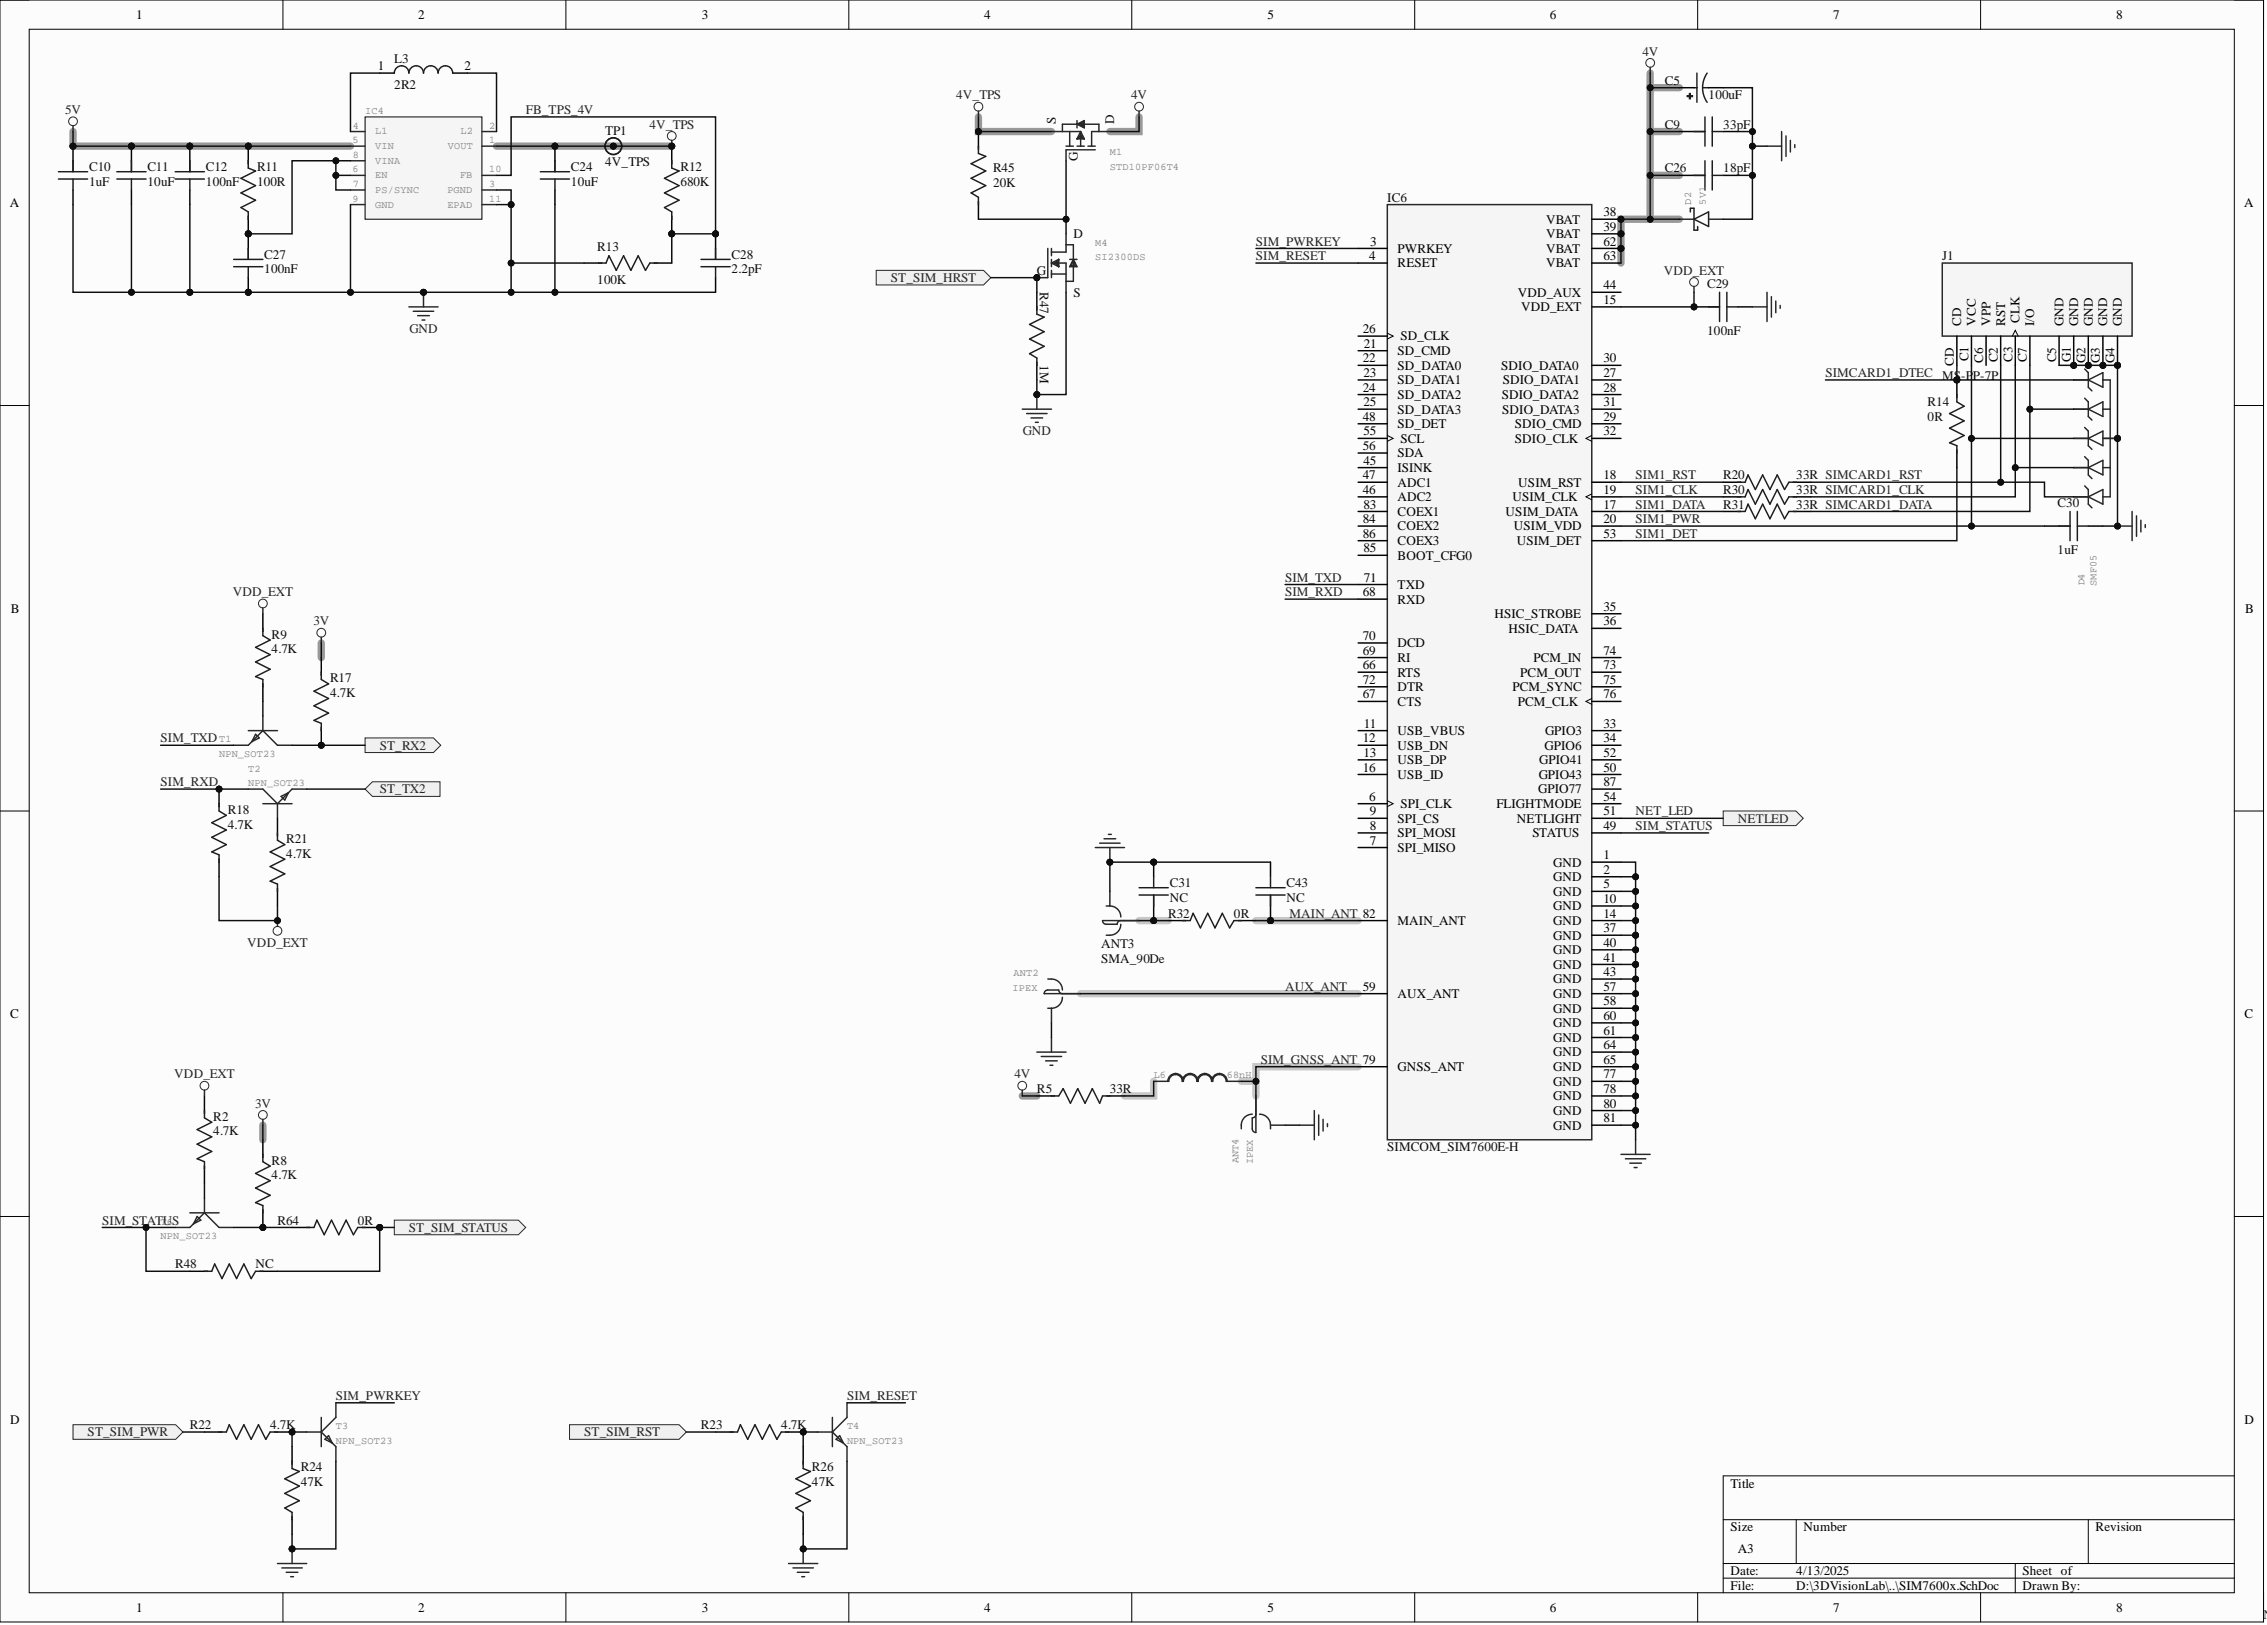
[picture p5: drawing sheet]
<svg xmlns="http://www.w3.org/2000/svg" width="393mm" height="282mm" viewBox="0 0 393 282" stroke-linecap="round" stroke-linejoin="round" font-family="sans-serif">
<defs><g id="words">
<g font-size="2.3">
<text x="23.6" y="3.3">1</text>
<text x="72.6" y="3.3">2</text>
<text x="121.8" y="3.3">3</text>
<text x="170.8" y="3.3">4</text>
<text x="219.9" y="3.3">5</text>
<text x="268.9" y="3.3">6</text>
<text x="318.1" y="3.3">7</text>
<text x="367.2" y="3.3">8</text>
<text x="65.5" y="12.2">1</text>
<text x="80.6" y="12.2">2</text>
<text x="1.7" y="35.9">A</text>
<text x="389.4" y="35.9">A</text>
<text x="268.2" y="38.8">VBAT</text>
<text x="268.2" y="41.3">VBAT</text>
<text x="278.2" y="37.5">38</text>
<text x="278.2" y="40.1">39</text>
<text x="237.6" y="45.1">4</text>
<text x="237.8" y="42.6">3</text>
<text x="242.5" y="43.9">PWRKEY</text>
<text x="242.5" y="46.4">RESET</text>
<text x="268.2" y="43.9">VBAT</text>
<text x="268.2" y="46.4">VBAT</text>
<text x="278.2" y="42.6">62</text>
<text x="278.2" y="45.1">63</text>
<text x="263.4" y="51.5">VDD_AUX</text>
<text x="263.9" y="54">VDD_EXT</text>
<text x="278.2" y="50.2">44</text>
<text x="278.2" y="52.7">15</text>
<text x="236.5" y="57.8">26</text>
<text x="243" y="59.1">SD_CLK</text>
<text x="340.3" y="56.5" transform="rotate(-90 340.3 56.5)">CD</text>
<text x="342.8" y="56.5" transform="rotate(-90 342.8 56.5)">VCC</text>
<text x="345.4" y="56.5" transform="rotate(-90 345.4 56.5)">VPP</text>
<text x="347.9" y="56.5" transform="rotate(-90 347.9 56.5)">RST</text>
<text x="350.4" y="56" transform="rotate(-90 350.4 56)">CLK</text>
<text x="353" y="56.5" transform="rotate(-90 353 56.5)">I/O</text>
<text x="358" y="56.5" transform="rotate(-90 358 56.5)">GND</text>
<text x="360.6" y="56.5" transform="rotate(-90 360.6 56.5)">GND</text>
<text x="363.1" y="56.5" transform="rotate(-90 363.1 56.5)">GND</text>
<text x="365.6" y="56.5" transform="rotate(-90 365.6 56.5)">GND</text>
<text x="368.2" y="56.5" transform="rotate(-90 368.2 56.5)">GND</text>
<text x="236.5" y="62.9">22</text>
<text x="236.6" y="65.4">23</text>
<text x="236.7" y="60.3">21</text>
<text x="242.5" y="61.6">SD_CMD</text>
<text x="242.5" y="64.1">SD_DATA0</text>
<text x="260.5" y="64.1">SDIO_DATA0</text>
<text x="278.2" y="62.9">30</text>
<text x="278.2" y="65.4">27</text>
<text x="339" y="63.5" transform="rotate(-90 339 63.5)">CD</text>
<text x="341.6" y="62.7" transform="rotate(-90 341.6 62.7)">C1</text>
<text x="344.1" y="62.9" transform="rotate(-90 344.1 62.9)">C6</text>
<text x="346.6" y="62.9" transform="rotate(-90 346.6 62.9)">C2</text>
<text x="349.2" y="62.8" transform="rotate(-90 349.2 62.8)">C3</text>
<text x="351.7" y="62.9" transform="rotate(-90 351.7 62.9)">C7</text>
<text x="356.8" y="62.9" transform="rotate(-90 356.8 62.9)">C5</text>
<text x="359.3" y="62.9" transform="rotate(-90 359.3 62.9)">G1</text>
<text x="361.8" y="63" transform="rotate(-90 361.8 63)">G2</text>
<text x="364.4" y="62.9" transform="rotate(-90 364.4 62.9)">G3</text>
<text x="366.9" y="63" transform="rotate(-90 366.9 63)">G4</text>
<text x="236.5" y="67.9">24</text>
<text x="236.6" y="70.5">25</text>
<text x="242.5" y="66.7">SD_DATA1</text>
<text x="242.5" y="69.2">SD_DATA2</text>
<text x="242.5" y="71.7">SD_DATA3</text>
<text x="260.6" y="69.2">SDIO_DATA2</text>
<text x="260.6" y="71.7">SDIO_DATA3</text>
<text x="260.7" y="66.7">SDIO_DATA1</text>
<text x="278.2" y="67.9">28</text>
<text x="278.2" y="70.5">31</text>
<text x="236.5" y="73">48</text>
<text x="236.6" y="75.5">55</text>
<text x="242.5" y="74.3">SD_DET</text>
<text x="243" y="76.8">SCL</text>
<text x="262.8" y="74.3">SDIO_CMD</text>
<text x="262.8" y="76.8">SDIO_CLK</text>
<text x="278.2" y="73">29</text>
<text x="278.2" y="75.5">32</text>
<text x="236.5" y="78.1">56</text>
<text x="236.5" y="83.1">47</text>
<text x="236.6" y="80.6">45</text>
<text x="242.5" y="79.3">SDA</text>
<text x="242.5" y="81.9">ISINK</text>
<text x="278.2" y="83.1">18</text>
<text x="236.5" y="85.7">46</text>
<text x="236.6" y="88.2">83</text>
<text x="242.5" y="84.4">ADC1</text>
<text x="242.5" y="86.9">ADC2</text>
<text x="242.5" y="89.5">COEX1</text>
<text x="261.2" y="89.5">USIM_DATA</text>
<text x="262.4" y="86.9">USIM_CLK</text>
<text x="263.4" y="84.4">USIM_RST</text>
<text x="278.2" y="88.2">17</text>
<text x="278.2" y="85.7">19</text>
<text x="236.5" y="90.7">84</text>
<text x="236.5" y="93.3">86</text>
<text x="236.6" y="95.8">85</text>
<text x="242.5" y="92">COEX2</text>
<text x="242.5" y="94.5">COEX3</text>
<text x="262.7" y="92">USIM_VDD</text>
<text x="263.2" y="94.5">USIM_DET</text>
<text x="278.2" y="90.7">20</text>
<text x="278.2" y="93.3">53</text>
<text x="236.7" y="100.9">71</text>
<text x="242.5" y="97.1">BOOT_CFG0</text>
<text x="1.9" y="106.3">B</text>
<text x="236.5" y="103.4">68</text>
<text x="242.5" y="104.7">RXD</text>
<text x="242.5" y="102.1">TXD</text>
<text x="259.3" y="107.2">HSIC_STROBE</text>
<text x="278.2" y="106">35</text>
<text x="389.5" y="106.3">B</text>
<text x="236.5" y="113.6">69</text>
<text x="236.5" y="111">70</text>
<text x="242.5" y="112.3">DCD</text>
<text x="261.7" y="109.8">HSIC_DATA</text>
<text x="278.2" y="108.5">36</text>
<text x="278.2" y="113.6">74</text>
<text x="236.5" y="118.6">72</text>
<text x="236.5" y="116.1">66</text>
<text x="242.5" y="119.9">DTR</text>
<text x="242.5" y="117.4">RTS</text>
<text x="242.5" y="114.8">RI</text>
<text x="262.4" y="119.9">PCM_SYNC</text>
<text x="263.8" y="117.4">PCM_OUT</text>
<text x="266.1" y="114.8">PCM_IN</text>
<text x="278.2" y="116.1">73</text>
<text x="278.2" y="118.6">75</text>
<text x="236.5" y="121.2">67</text>
<text x="242.5" y="122.4">CTS</text>
<text x="263.4" y="122.4">PCM_CLK</text>
<text x="278.2" y="121.2">76</text>
<text x="236.5" y="128.8">12</text>
<text x="236.6" y="131.3">13</text>
<text x="236.7" y="126.2">11</text>
<text x="242.5" y="127.5">USB_VBUS</text>
<text x="242.5" y="130">USB_DN</text>
<text x="268" y="130">GPIO6</text>
<text x="268.1" y="127.5">GPIO3</text>
<text x="278.2" y="126.2">33</text>
<text x="278.2" y="128.8">34</text>
<text x="278.2" y="131.3">52</text>
<text x="236.5" y="133.8">16</text>
<text x="242.5" y="132.6">USB_DP</text>
<text x="242.5" y="135.1">USB_ID</text>
<text x="266.9" y="137.6">GPIO77</text>
<text x="267" y="135.1">GPIO43</text>
<text x="267.1" y="132.6">GPIO41</text>
<text x="278.2" y="133.8">50</text>
<text x="278.2" y="136.4">87</text>
<text x="237.6" y="138.9">6</text>
<text x="237.7" y="141.4">9</text>
<text x="237.7" y="144">8</text>
<text x="242.5" y="142.7">SPI_CS</text>
<text x="243" y="140.2">SPI_CLK</text>
<text x="259.6" y="140.2">FLIGHTMODE</text>
<text x="263.2" y="142.7">NETLIGHT</text>
<text x="278.2" y="138.9">54</text>
<text x="278.2" y="141.4">51</text>
<text x="278.2" y="144">49</text>
<text x="237.7" y="146.5">7</text>
<text x="242.5" y="145.2">SPI_MOSI</text>
<text x="242.5" y="147.8">SPI_MISO</text>
<text x="265.9" y="145.2">STATUS</text>
<text x="278.2" y="149">1</text>
<text x="269.5" y="150.3">GND</text>
<text x="269.5" y="152.8">GND</text>
<text x="269.5" y="155.4">GND</text>
<text x="278.2" y="151.6">2</text>
<text x="278.2" y="154.1">5</text>
<text x="242.5" y="160.4">MAIN_ANT</text>
<text x="269.5" y="157.9">GND</text>
<text x="269.5" y="160.4">GND</text>
<text x="278.2" y="156.6">10</text>
<text x="278.2" y="159.2">14</text>
<text x="278.2" y="161.7">37</text>
<text x="269.5" y="163">GND</text>
<text x="269.5" y="165.5">GND</text>
<text x="278.2" y="164.2">40</text>
<text x="278.2" y="166.8">41</text>
<text x="236.5" y="171.9">59</text>
<text x="242.5" y="173.1">AUX_ANT</text>
<text x="269.5" y="168">GND</text>
<text x="269.5" y="170.6">GND</text>
<text x="269.5" y="173.1">GND</text>
<text x="278.2" y="169.3">43</text>
<text x="278.2" y="171.9">57</text>
<text x="1.8" y="176.6">C</text>
<text x="269.5" y="175.7">GND</text>
<text x="269.5" y="178.2">GND</text>
<text x="278.2" y="174.4">58</text>
<text x="278.2" y="176.9">60</text>
<text x="278.2" y="179.5">61</text>
<text x="389.5" y="176.6">C</text>
<text x="242.5" y="185.8">GNSS_ANT</text>
<text x="269.5" y="180.7">GND</text>
<text x="269.5" y="183.3">GND</text>
<text x="269.5" y="185.8">GND</text>
<text x="278.2" y="182">64</text>
<text x="278.2" y="184.5">65</text>
<text x="269.5" y="188.3">GND</text>
<text x="269.5" y="190.9">GND</text>
<text x="278.2" y="187.1">77</text>
<text x="278.2" y="189.6">78</text>
<text x="269.5" y="193.4">GND</text>
<text x="269.5" y="195.9">GND</text>
<text x="278.2" y="192.1">80</text>
<text x="278.2" y="194.7">81</text>
<text x="1.8" y="247">D</text>
<text x="389.5" y="247">D</text>
<text x="300.3" y="258">Title</text>
<text x="300.3" y="265.6">Size</text>
<text x="301.5" y="269.4">A3</text>
<text x="312.9" y="265.6">Number</text>
<text x="363.6" y="265.6">Revision</text>
<text x="300.3" y="273.2">Date:</text>
<text x="300.3" y="275.8">File:</text>
<text x="311.7" y="273.2">4/13/2025</text>
<text x="311.7" y="275.8">D:\3DVisionLab\..\SIM7600x.SchDoc</text>
<text x="350.9" y="273.2">Sheet of</text>
<text x="350.9" y="275.8">Drawn By:</text>
<text x="23.6" y="279.6">1</text>
<text x="72.6" y="279.6">2</text>
<text x="121.8" y="279.6">3</text>
<text x="170.8" y="279.6">4</text>
<text x="219.9" y="279.6">5</text>
<text x="268.9" y="279.6">6</text>
<text x="318.1" y="279.6">7</text>
<text x="367.2" y="279.6">8</text>
</g>
<g font-size="2.3" fill="#0e0e0e">
<text x="68.4" y="10.9">L3</text>
<text x="68.4" y="15.5">2R2</text>
<text x="288.9" y="14.7">C5</text>
<text x="296.5" y="17.2">100uF</text>
<text x="105" y="23.4">TP1</text>
<text x="183.2" y="21.5" transform="rotate(-90 183.2 21.5)">S</text>
<text x="193.3" y="21.5" transform="rotate(-90 193.3 21.5)">D</text>
<text x="288.9" y="22.3">C9</text>
<text x="299" y="22.3">33pF</text>
<text x="15.5" y="29.7">C10</text>
<text x="25.6" y="29.7">C11</text>
<text x="35.7" y="29.7">C12</text>
<text x="44.6" y="29.7">R11</text>
<text x="99.1" y="29.7">C24</text>
<text x="105" y="28.8">4V_TPS</text>
<text x="118.1" y="29.7">R12</text>
<text x="172.3" y="29.9">R45</text>
<text x="187" y="27.9" transform="rotate(-90 187 27.9)">G</text>
<text x="288.9" y="29.9">C26</text>
<text x="299" y="29.9">18pF</text>
<text x="15.5" y="32.2">1uF</text>
<text x="25.6" y="32.2">10uF</text>
<text x="35.7" y="32.2">100nF</text>
<text x="44.6" y="32.2">100R</text>
<text x="99.1" y="32.2">10uF</text>
<text x="118.1" y="32.2">680K</text>
<text x="172.3" y="32.4">20K</text>
<text x="240.7" y="35">IC6</text>
<text x="186.2" y="41.3">D</text>
<text x="45.9" y="44.9">C27</text>
<text x="45.9" y="47.4">100nF</text>
<text x="103.6" y="43.6">R13</text>
<text x="126.9" y="44.9">C28</text>
<text x="126.9" y="47.4">2.2pF</text>
<text x="179.9" y="47.7">G</text>
<text x="337" y="45.1">J1</text>
<text x="103.6" y="49.2">100K</text>
<text x="180.4" y="50.7" transform="rotate(90 180.4 50.7)">R47</text>
<text x="186.2" y="51.5">S</text>
<text x="296.2" y="49.9">C29</text>
<text x="296.2" y="58">100nF</text>
<text x="180.4" y="63.4" transform="rotate(90 180.4 63.4)">1M</text>
<text x="337" y="65.9">MS-PP-7P</text>
<text x="334.5" y="70.5">R14</text>
<text x="334.5" y="73">0R</text>
<text x="299" y="83.1">R20</text>
<text x="311.7" y="83.1">33R SIMCARD1_RST</text>
<text x="299" y="85.7">R30</text>
<text x="299" y="88.2">R31</text>
<text x="311.7" y="85.7">33R SIMCARD1_CLK</text>
<text x="311.7" y="88.2">33R SIMCARD1_DATA</text>
<text x="357" y="88">C30</text>
<text x="357" y="96.1">1uF</text>
<text x="47.1" y="110.8">R9</text>
<text x="47.1" y="113.3">4.7K</text>
<text x="57.3" y="118.4">R17</text>
<text x="57.3" y="120.9">4.7K</text>
<text x="39.5" y="141.2">R18</text>
<text x="39.5" y="143.7">4.7K</text>
<text x="49.7" y="146.3">R21</text>
<text x="49.7" y="148.8">4.7K</text>
<text x="203" y="153.9">C31</text>
<text x="223.2" y="153.9">C43</text>
<text x="202.7" y="159.2">R32</text>
<text x="203" y="156.4">NC</text>
<text x="214.1" y="159.2">0R</text>
<text x="223.2" y="156.4">NC</text>
<text x="191.1" y="164.5">ANT3</text>
<text x="191.1" y="167">SMA_90De</text>
<text x="179.9" y="189.6">R5</text>
<text x="192.6" y="189.6">33R</text>
<text x="37" y="194.4">R2</text>
<text x="37" y="196.9">4.7K</text>
<text x="47.1" y="202">R8</text>
<text x="240.7" y="199.7">SIMCOM_SIM7600E-H</text>
<text x="47.1" y="204.5">4.7K</text>
<text x="48.1" y="212.4">R64</text>
<text x="62.1" y="212.4">0R</text>
<text x="30.4" y="220">R48</text>
<text x="44.3" y="220">NC</text>
<text x="32.9" y="247.9">R22</text>
<text x="46.9" y="247.9">4.7K</text>
<text x="121.6" y="247.9">R23</text>
<text x="135.6" y="247.9">4.7K</text>
<text x="52.2" y="255.2">R24</text>
<text x="52.2" y="257.8">47K</text>
<text x="140.9" y="255.2">R26</text>
<text x="140.9" y="257.8">47K</text>
</g>
<g font-size="2.3" fill="#262626">
<text x="285" y="9.6">4V</text>
<text x="165.9" y="17.2">4V_TPS</text>
<text x="196.3" y="17.2">4V</text>
<text x="11.3" y="19.8">5V</text>
<text x="91.2" y="19.8">FB_TPS_4V</text>
<text x="112.7" y="22.3">4V_TPS</text>
<text x="217.9" y="42.6">SIM_PWRKEY</text>
<text x="217.9" y="45.1">SIM_RESET</text>
<text x="288.7" y="47.7">VDD_EXT</text>
<text x="154.6" y="48.9">ST_SIM_HRST</text>
<text x="71" y="57.8">GND</text>
<text x="316.7" y="65.4">SIMCARD1_DTEC</text>
<text x="177.5" y="75.5">GND</text>
<text x="283.8" y="83.1">SIM1_RST</text>
<text x="283.8" y="85.7">SIM1_CLK</text>
<text x="283.8" y="88.2">SIM1_DATA</text>
<text x="283.8" y="90.7">SIM1_PWR</text>
<text x="283.8" y="93.3">SIM1_DET</text>
<text x="223" y="100.9">SIM_TXD</text>
<text x="40.4" y="103.4">VDD_EXT</text>
<text x="223" y="103.4">SIM_RXD</text>
<text x="54.4" y="108.5">3V</text>
<text x="27.9" y="128.8">SIM_TXD</text>
<text x="65.9" y="130">ST_RX2</text>
<text x="27.9" y="136.4">SIM_RXD</text>
<text x="65.9" y="137.6">ST_TX2</text>
<text x="283.8" y="144">SIM_STATUS</text>
<text x="283.8" y="141.4">NET_LED</text>
<text x="301.5" y="142.7">NETLED</text>
<text x="223.7" y="159.2">MAIN_ANT 82</text>
<text x="42.9" y="164.2">VDD_EXT</text>
<text x="223" y="171.9">AUX_ANT</text>
<text x="218.8" y="184.5">SIM_GNSS_ANT 79</text>
<text x="30.2" y="187.1">VDD_EXT</text>
<text x="176" y="187.1">4V</text>
<text x="44.3" y="192.1">3V</text>
<text x="17.7" y="212.4">SIM_STATUS</text>
<text x="70.9" y="213.7">ST_SIM_STATUS</text>
<text x="58.3" y="242.8">SIM_PWRKEY</text>
<text x="147" y="242.8">SIM_RESET</text>
<text x="15.2" y="249.2">ST_SIM_PWR</text>
<text x="101.4" y="249.2">ST_SIM_RST</text>
<text x="392.7" y="280.8">N</text>
</g>
<g font-size="1.8" fill="#808080">
<text x="61.2" y="22.3">4</text>
<text x="63.3" y="19.8">IC4</text>
<text x="65.1" y="23.3">L1</text>
<text x="79.9" y="23.3">L2</text>
<text x="84.9" y="22.3">2</text>
<text x="61.2" y="24.8">5</text>
<text x="61.2" y="29.9">6</text>
<text x="61.2" y="27.4">8</text>
<text x="65.1" y="25.9">VIN</text>
<text x="65.1" y="28.4">VINA</text>
<text x="77.7" y="25.9">VOUT</text>
<text x="84.9" y="24.8">1</text>
<text x="84.9" y="29.9">10</text>
<text x="192.6" y="26.9">M1</text>
<text x="192.6" y="29.4">STD10PF06T4</text>
<text x="61.2" y="35">9</text>
<text x="61.2" y="32.4">7</text>
<text x="65.1" y="30.9">EN</text>
<text x="65.1" y="33.5">PS/SYNC</text>
<text x="65.1" y="36">GND</text>
<text x="77.6" y="33.5">PGND</text>
<text x="77.6" y="36">EPAD</text>
<text x="79.8" y="30.9">FB</text>
<text x="84.9" y="32.4">3</text>
<text x="84.9" y="35">11</text>
<text x="293.4" y="35.5" transform="rotate(-90 293.4 35.5)">D2</text>
<text x="296" y="35.5" transform="rotate(-90 296 35.5)">5V1</text>
<text x="190" y="42.6">M4</text>
<text x="190" y="45.1">SI2300DS</text>
<text x="361.7" y="101.6" transform="rotate(-90 361.7 101.6)">D4</text>
<text x="363.8" y="101.6" transform="rotate(-90 363.8 101.6)">SMF05</text>
<text x="38" y="128.8">T1</text>
<text x="38" y="131.3">NPN_SOT23</text>
<text x="43.1" y="133.8">T2</text>
<text x="43.1" y="136.4">NPN_SOT23</text>
<text x="175.7" y="171.9">IPEX</text>
<text x="175.8" y="169.3">ANT2</text>
<text x="200.2" y="187.1">L6</text>
<text x="212.8" y="187.1">68nH</text>
<text x="214.9" y="201.8" transform="rotate(-90 214.9 201.8)">ANT4</text>
<text x="217.4" y="201.9" transform="rotate(-90 217.4 201.9)">IPEX</text>
<text x="27.9" y="212.4">T6</text>
<text x="27.9" y="214.9">NPN_SOT23</text>
<text x="58.3" y="247.9">T3</text>
<text x="58.3" y="250.4">NPN_SOT23</text>
<text x="147" y="247.9">T4</text>
<text x="147" y="250.4">NPN_SOT23</text>
</g>
</g></defs>
<path d="M0 0h392.7v281.3h-392.7z" fill-rule="evenodd" fill="#fcfcfc"/>
<path d="M0 0h392.7v281.3h-392.7z" fill="none" stroke="#000" stroke-width=".17"/>
<path d="M5.1 5.1h382.6v271.2h-382.6z" fill-rule="evenodd" fill="#fcfcfc"/>
<g fill="none" stroke="#000" stroke-width=".17">
<path d="M0 0h5.1M5.1 5.1h382.6v271.2h-382.6zM49.1 0v5.1M98.2 0v5.1M147.3 0v5.1M196.4 0v5.1M245.5 0v5.1M294.6 0v5.1M343.7 0v5.1M387.7 0h5v5.1M0 70.3h5.1M387.7 70.3h5"/>
<path d="M0 140.7h5.1M387.7 140.7h5M0 211h5.1M387.7 211h5M387.7 256h-88.7v20.3M49.1 276.3v5M98.2 276.3v5M147.3 276.3v5M196.4 276.3v5M245.5 276.3v5M294.6 276.3v5M299 263.6h88.7"/>
<path d="M299 271.2h88.7M299 273.7h88.7M311.7 263.6v7.6M343.7 276.3v5M349.7 271.2v5.1M362.3 263.6v7.6M392.7 276.3v5"/>
</g>
<path d="M286.3 12.7v2.5M291.4 15.2h-5.1v7.6M12.7 22.8v2.6h48.1M86.2 25.4h30.4M169.8 20.3v2.5h12.6M197.6 20.3v2.5h-5M291.4 30.4h-5.1v7.6M291.4 22.8h-5.1v7.6M291.4 38h-10.1v7.6M55.7 111.5v2.6M45.6 195.2v2.5M177.4 190.1h2.5" fill="none" stroke="#999" stroke-width="1.3"/>
<path d="M197.6 159.7h5.1M217.9 159.7h17.7M187.5 172.4h48.1M200.2 187.6v2.5h-5.1M215.4 187.6h2.5M235.6 185h-17.7v5.1" fill="none" stroke="#c3c3c3" stroke-width="1.3"/>
<path d="M63.3 20.3h20.3v17.7h-20.3z" fill-rule="evenodd" fill="#f5f5f5"/>
<path d="M63.3 20.3h20.3v17.7h-20.3z" fill="none" stroke="#000" stroke-width=".17"/>
<path d="M60.8 22.8h2.5M60.8 25.4h2.5M60.8 27.9h2.5M60.8 30.4h2.5M60.8 33h2.5M60.8 35.5h2.5M83.6 22.8h2.6M83.6 25.4h2.6M83.6 30.4h2.6M83.6 33h2.6M83.6 35.5h2.6" fill="none" stroke="#262626" stroke-width=".25"/>
<circle cx="43.1" cy="40.6" r=".51" fill="#0e0e0e"/>
<circle cx="43.1" cy="40.6" r=".51" fill="none" stroke="#0e0e0e" stroke-width=".17"/>
<circle cx="43.1" cy="25.4" r=".51" fill="#0e0e0e"/>
<circle cx="43.1" cy="25.4" r=".51" fill="none" stroke="#0e0e0e" stroke-width=".17"/>
<path d="M43.1 38v2.6" fill="none" stroke="#000" stroke-width=".25"/>
<circle cx="43.1" cy="40.6" r=".51" fill="#0e0e0e"/>
<circle cx="43.1" cy="40.6" r=".51" fill="none" stroke="#0e0e0e" stroke-width=".17"/>
<path d="M43.1 25.4v2.5" fill="none" stroke="#000" stroke-width=".25"/>
<circle cx="43.1" cy="25.4" r=".51" fill="#0e0e0e"/>
<circle cx="43.1" cy="25.4" r=".51" fill="none" stroke="#0e0e0e" stroke-width=".17"/>
<path d="M43.1 27.9v1.3l1.2 .5-2.5 1.2 2.5 1.3-2.5 1.3 2.5 1.2-2.5 1.3 1.3 .8v1.2" fill="none" stroke="#1c1c1c" stroke-width=".25"/>
<circle cx="43.1" cy="40.6" r=".51" fill="#0e0e0e"/>
<circle cx="43.1" cy="40.6" r=".51" fill="none" stroke="#0e0e0e" stroke-width=".17"/>
<circle cx="43.1" cy="50.7" r=".51" fill="#0e0e0e"/>
<circle cx="43.1" cy="50.7" r=".51" fill="none" stroke="#0e0e0e" stroke-width=".17"/>
<path d="M43.1 40.6v2.5" fill="none" stroke="#000" stroke-width=".25"/>
<circle cx="43.1" cy="40.6" r=".51" fill="#0e0e0e"/>
<circle cx="43.1" cy="40.6" r=".51" fill="none" stroke="#0e0e0e" stroke-width=".17"/>
<path d="M43.1 48.2v2.5" fill="none" stroke="#000" stroke-width=".25"/>
<circle cx="43.1" cy="50.7" r=".51" fill="#0e0e0e"/>
<circle cx="43.1" cy="50.7" r=".51" fill="none" stroke="#0e0e0e" stroke-width=".17"/>
<path d="M40.5 45h5.1M40.5 46.3h5.1M43.1 43.1v1.9M43.1 46.3v1.9" fill="none" stroke="#1c1c1c" stroke-width=".25"/>
<path d="M70.9 53.2h5.1M71.7 54h3.6M72.5 54.8h2M73.2 55.5h.5M73.5 50.7v2.5" fill="none" stroke="#262626" stroke-width=".25"/>
<circle cx="73.5" cy="50.7" r=".51" fill="#0e0e0e"/>
<circle cx="73.5" cy="50.7" r=".51" fill="none" stroke="#0e0e0e" stroke-width=".17"/>
<circle cx="12.7" cy="25.4" r=".51" fill="#0e0e0e"/>
<circle cx="12.7" cy="25.4" r=".51" fill="none" stroke="#0e0e0e" stroke-width=".17"/>
<path d="M12.7 25.4v2.5" fill="none" stroke="#000" stroke-width=".25"/>
<circle cx="12.7" cy="25.4" r=".51" fill="#0e0e0e"/>
<circle cx="12.7" cy="25.4" r=".51" fill="none" stroke="#0e0e0e" stroke-width=".17"/>
<path d="M12.7 33v2.5" fill="none" stroke="#000" stroke-width=".25"/>
<path d="M10.1 29.8h5.1M10.1 31.1h5.1M12.7 27.9v1.9M12.7 31.1v1.9" fill="none" stroke="#1c1c1c" stroke-width=".25"/>
<circle cx="22.8" cy="25.4" r=".51" fill="#0e0e0e"/>
<circle cx="22.8" cy="25.4" r=".51" fill="none" stroke="#0e0e0e" stroke-width=".17"/>
<path d="M22.8 25.4v2.5" fill="none" stroke="#000" stroke-width=".25"/>
<circle cx="22.8" cy="25.4" r=".51" fill="#0e0e0e"/>
<circle cx="22.8" cy="25.4" r=".51" fill="none" stroke="#0e0e0e" stroke-width=".17"/>
<path d="M22.8 33v2.5" fill="none" stroke="#000" stroke-width=".25"/>
<path d="M20.3 29.8h5M20.3 31.1h5M22.8 27.9v1.9M22.8 31.1v1.9" fill="none" stroke="#1c1c1c" stroke-width=".25"/>
<circle cx="32.9" cy="25.4" r=".51" fill="#0e0e0e"/>
<circle cx="32.9" cy="25.4" r=".51" fill="none" stroke="#0e0e0e" stroke-width=".17"/>
<path d="M32.9 25.4v2.5" fill="none" stroke="#000" stroke-width=".25"/>
<circle cx="32.9" cy="25.4" r=".51" fill="#0e0e0e"/>
<circle cx="32.9" cy="25.4" r=".51" fill="none" stroke="#0e0e0e" stroke-width=".17"/>
<path d="M32.9 33v2.5" fill="none" stroke="#000" stroke-width=".25"/>
<path d="M30.4 29.8h5.1M30.4 31.1h5.1M32.9 27.9v1.9M32.9 31.1v1.9" fill="none" stroke="#1c1c1c" stroke-width=".25"/>
<circle cx="96.3" cy="25.4" r=".51" fill="#0e0e0e"/>
<circle cx="96.3" cy="25.4" r=".51" fill="none" stroke="#0e0e0e" stroke-width=".17"/>
<path d="M96.3 25.4v2.5" fill="none" stroke="#000" stroke-width=".25"/>
<circle cx="96.3" cy="25.4" r=".51" fill="#0e0e0e"/>
<circle cx="96.3" cy="25.4" r=".51" fill="none" stroke="#0e0e0e" stroke-width=".17"/>
<path d="M96.3 33v2.5" fill="none" stroke="#000" stroke-width=".25"/>
<path d="M93.8 29.8h5M93.8 31.1h5M96.3 27.9v1.9M96.3 31.1v1.9" fill="none" stroke="#1c1c1c" stroke-width=".25"/>
<circle cx="116.6" cy="40.6" r=".51" fill="#0e0e0e"/>
<circle cx="116.6" cy="40.6" r=".51" fill="none" stroke="#0e0e0e" stroke-width=".17"/>
<circle cx="116.6" cy="25.4" r=".51" fill="#0e0e0e"/>
<circle cx="116.6" cy="25.4" r=".51" fill="none" stroke="#0e0e0e" stroke-width=".17"/>
<path d="M116.6 38v2.6" fill="none" stroke="#000" stroke-width=".25"/>
<circle cx="116.6" cy="40.6" r=".51" fill="#0e0e0e"/>
<circle cx="116.6" cy="40.6" r=".51" fill="none" stroke="#0e0e0e" stroke-width=".17"/>
<path d="M116.6 25.4v2.5" fill="none" stroke="#000" stroke-width=".25"/>
<circle cx="116.6" cy="25.4" r=".51" fill="#0e0e0e"/>
<circle cx="116.6" cy="25.4" r=".51" fill="none" stroke="#0e0e0e" stroke-width=".17"/>
<path d="M116.6 27.9v1.3l1.2 .5-2.5 1.2 2.5 1.3-2.5 1.3 2.5 1.2-2.5 1.3 1.3 .8v1.2M103.9 45.6h1.3l.5-1.2 1.2 2.5 1.3-2.5 1.3 2.5 1.2-2.5 1.3 2.5 .8-1.3h1.2" fill="none" stroke="#1c1c1c" stroke-width=".25"/>
<path d="M101.4 45.6h2.5M114 45.6h2.6" fill="none" stroke="#000" stroke-width=".25"/>
<circle cx="124.2" cy="40.6" r=".51" fill="#0e0e0e"/>
<circle cx="124.2" cy="40.6" r=".51" fill="none" stroke="#0e0e0e" stroke-width=".17"/>
<path d="M124.2 40.6v2.5" fill="none" stroke="#000" stroke-width=".25"/>
<circle cx="124.2" cy="40.6" r=".51" fill="#0e0e0e"/>
<circle cx="124.2" cy="40.6" r=".51" fill="none" stroke="#0e0e0e" stroke-width=".17"/>
<path d="M124.2 48.2v2.5" fill="none" stroke="#000" stroke-width=".25"/>
<path d="M121.6 45h5.1M121.6 46.3h5.1M124.2 43.1v1.9M124.2 46.3v1.9" fill="none" stroke="#1c1c1c" stroke-width=".25"/>
<circle cx="116.6" cy="23.6" r=".76" fill="none" stroke="#262626" stroke-width=".17"/>
<path d="M116.6 24.3v1.1" fill="none" stroke="#262626" stroke-width=".25"/>
<circle cx="116.6" cy="25.4" r=".51" fill="#0e0e0e"/>
<circle cx="116.6" cy="25.4" r=".51" fill="none" stroke="#0e0e0e" stroke-width=".17"/>
<circle cx="12.7" cy="21" r=".76" fill="none" stroke="#262626" stroke-width=".17"/>
<path d="M12.7 21.8v1M191.9 157.2h.7M192.6 157.2a1.9 1.9 0 0 1 1.9 1.9M192.6 154.6v2.6M194.5 159.7a.64 .64 0 0 0-.7 .6h-1.9a.63 .63 0 0 1-.6-.6h6.3M194.5 160.3a2.01 2.01 0 0 1-2.6 1.9" fill="none" stroke="#262626" stroke-width=".25"/>
<path d="M202.7 159.7h2.5M215.4 159.7h2.5" fill="none" stroke="#000" stroke-width=".25"/>
<path d="M205.2 159.7h1.3l.5-1.3 1.3 2.6 1.2-2.6 1.3 2.6 1.3-2.6 1.2 2.6 .8-1.3h1.3" fill="none" stroke="#1c1c1c" stroke-width=".25"/>
<circle cx="200.2" cy="159.7" r=".51" fill="#0e0e0e"/>
<circle cx="200.2" cy="159.7" r=".51" fill="none" stroke="#0e0e0e" stroke-width=".17"/>
<circle cx="200.2" cy="149.5" r=".51" fill="#0e0e0e"/>
<circle cx="200.2" cy="149.5" r=".51" fill="none" stroke="#0e0e0e" stroke-width=".17"/>
<path d="M200.2 157.2v2.5" fill="none" stroke="#000" stroke-width=".25"/>
<circle cx="200.2" cy="159.7" r=".51" fill="#0e0e0e"/>
<circle cx="200.2" cy="159.7" r=".51" fill="none" stroke="#0e0e0e" stroke-width=".17"/>
<path d="M200.2 149.5v2.6" fill="none" stroke="#000" stroke-width=".25"/>
<circle cx="200.2" cy="149.5" r=".51" fill="#0e0e0e"/>
<circle cx="200.2" cy="149.5" r=".51" fill="none" stroke="#0e0e0e" stroke-width=".17"/>
<path d="M197.6 155.2h5.1M197.6 154h5.1M200.2 152.1v1.9M200.2 155.2v2" fill="none" stroke="#1c1c1c" stroke-width=".25"/>
<circle cx="220.4" cy="159.7" r=".51" fill="#0e0e0e"/>
<circle cx="220.4" cy="159.7" r=".51" fill="none" stroke="#0e0e0e" stroke-width=".17"/>
<path d="M220.4 157.2v2.5" fill="none" stroke="#000" stroke-width=".25"/>
<circle cx="220.4" cy="159.7" r=".51" fill="#0e0e0e"/>
<circle cx="220.4" cy="159.7" r=".51" fill="none" stroke="#0e0e0e" stroke-width=".17"/>
<path d="M220.4 149.5v2.6" fill="none" stroke="#000" stroke-width=".25"/>
<path d="M217.9 155.2h5.1M217.9 154h5.1M220.4 152.1v1.9M220.4 155.2v2" fill="none" stroke="#1c1c1c" stroke-width=".25"/>
<path d="M190 147h5.1M190.8 146.3h3.5M191.6 145.5h2M192.3 144.7h.5M192.6 147v2.5" fill="none" stroke="#262626" stroke-width=".25"/>
<circle cx="192.6" cy="149.5" r=".51" fill="#0e0e0e"/>
<circle cx="192.6" cy="149.5" r=".51" fill="none" stroke="#0e0e0e" stroke-width=".17"/>
<path d="M292.8 16.6h.9v.1h-.9z" fill-rule="evenodd" fill="#1c1c1c"/>
<path d="M292.8 16.6h.9v.1h-.9z" fill="none" stroke="#1c1c1c" stroke-width=".25"/>
<path d="M293.1 16.2h.2v.9h-.2z" fill-rule="evenodd" fill="#1c1c1c"/>
<g fill="none" stroke="#1c1c1c" stroke-width=".25">
<path d="M293.1 16.2h.2v.9h-.2zM293.9 15.2h.5M294.4 12.7v5M295.4 15.2h1.1M296.2 12.7a4.5 4.5 0 0 0 0 5M293.3 36.8v-.7h.6v3.8h.7v-.6M293.9 22.8h1.9M293.9 30.4h1.9M293.9 38l2.6-1.2v2.5zM295.8 20.3v5.1M295.8 27.9v5.1M297.1 20.3v5.1"/>
<path d="M297.1 27.9v5.1M297.1 22.8h1.9M297.1 30.4h1.9"/>
</g>
<path d="M291.4 15.2h2.5M296.5 15.2h2.5M291.4 22.8h2.5M291.4 30.4h2.5M299 22.8h2.5M299 30.4h2.5" fill="none" stroke="#000" stroke-width=".25"/>
<path d="M286.3 11.7v1M291.4 38h2.5M296.5 38h2.5M306.6 25.4h2.5M309.1 22.8v5.1M309.9 23.6v3.5M310.6 24.3v2.1M311.4 25.1v.5" fill="none" stroke="#262626" stroke-width=".25"/>
<circle cx="286.3" cy="10.9" r=".76" fill="none" stroke="#262626" stroke-width=".17"/>
<circle cx="359.8" cy="63.4" r=".51" fill="#0e0e0e"/>
<circle cx="359.8" cy="63.4" r=".51" fill="none" stroke="#0e0e0e" stroke-width=".17"/>
<circle cx="362.3" cy="63.4" r=".51" fill="#0e0e0e"/>
<circle cx="362.3" cy="63.4" r=".51" fill="none" stroke="#0e0e0e" stroke-width=".17"/>
<circle cx="364.9" cy="63.4" r=".51" fill="#0e0e0e"/>
<circle cx="364.9" cy="63.4" r=".51" fill="none" stroke="#0e0e0e" stroke-width=".17"/>
<circle cx="367.4" cy="63.4" r=".51" fill="#0e0e0e"/>
<circle cx="367.4" cy="63.4" r=".51" fill="none" stroke="#0e0e0e" stroke-width=".17"/>
<path d="M337 45.6h32.9v12.7h-32.9z" fill-rule="evenodd" fill="#f5f5f5"/>
<path d="M337 45.6h32.9v12.7h-32.9z" fill="none" stroke="#262626" stroke-width=".25"/>
<path d="M342.1 58.3v5.1M347.1 58.3v5.1M349.7 58.3v5.1M357.3 58.3v5.1M359.8 58.3v5.1" fill="none" stroke="#000" stroke-width=".25"/>
<path d="M349.2 58.3l.5-1 .5 1" fill="none" stroke="#000" stroke-width=".17"/>
<circle cx="359.8" cy="63.4" r=".51" fill="#0e0e0e"/>
<circle cx="359.8" cy="63.4" r=".51" fill="none" stroke="#0e0e0e" stroke-width=".17"/>
<path d="M362.3 58.3v5.1" fill="none" stroke="#000" stroke-width=".25"/>
<circle cx="362.3" cy="63.4" r=".51" fill="#0e0e0e"/>
<circle cx="362.3" cy="63.4" r=".51" fill="none" stroke="#0e0e0e" stroke-width=".17"/>
<path d="M364.9 58.3v5.1" fill="none" stroke="#000" stroke-width=".25"/>
<circle cx="364.9" cy="63.4" r=".51" fill="#0e0e0e"/>
<circle cx="364.9" cy="63.4" r=".51" fill="none" stroke="#0e0e0e" stroke-width=".17"/>
<path d="M367.4 58.3v5.1" fill="none" stroke="#000" stroke-width=".25"/>
<circle cx="367.4" cy="63.4" r=".51" fill="#0e0e0e"/>
<circle cx="367.4" cy="63.4" r=".51" fill="none" stroke="#0e0e0e" stroke-width=".17"/>
<path d="M339.5 58.3v5.1M344.6 58.3v5.1M352.2 58.3v5.1M299 83.6h2.5M299 86.2h2.5M299 88.7h2.5M311.7 83.6h2.5M311.7 86.2h2.5M311.7 88.7h2.5M354.7 91.3h2.6M362.3 91.3h2.6" fill="none" stroke="#000" stroke-width=".25"/>
<path d="M301.5 83.6h1.3l.5-1.2 1.3 2.5 1.2-2.5 1.3 2.5 1.3-2.5 1.2 2.5 .8-1.3h1.3M301.5 88.7h1.3l.5-1.3 1.3 2.6 1.2-2.6 1.3 2.6 1.3-2.6 1.2 2.6 .8-1.3h1.3M301.5 86.2h1.3l.5-1.3 1.3 2.5 1.2-2.5 1.3 2.5 1.3-2.5 1.2 2.5 .8-1.2h1.3M357.3 91.3h1.9M359.2 88.7v5.1M360.4 88.7v5.1M360.4 91.3h1.9" fill="none" stroke="#1c1c1c" stroke-width=".25"/>
<path d="M367.4 91.3h2.5M369.9 88.7v5.1M370.7 89.5v3.5M371.5 90.2v2.1M372.2 91v.5" fill="none" stroke="#262626" stroke-width=".25"/>
<circle cx="367.4" cy="91.3" r=".51" fill="#0e0e0e"/>
<circle cx="367.4" cy="91.3" r=".51" fill="none" stroke="#0e0e0e" stroke-width=".17"/>
<circle cx="339.5" cy="65.9" r=".51" fill="#0e0e0e"/>
<circle cx="339.5" cy="65.9" r=".51" fill="none" stroke="#0e0e0e" stroke-width=".17"/>
<path d="M339.5 65.9v2.5" fill="none" stroke="#000" stroke-width=".25"/>
<circle cx="339.5" cy="65.9" r=".51" fill="#0e0e0e"/>
<circle cx="339.5" cy="65.9" r=".51" fill="none" stroke="#0e0e0e" stroke-width=".17"/>
<path d="M339.5 78.6v2.5" fill="none" stroke="#000" stroke-width=".25"/>
<path d="M339.5 68.4v1.3l1.3 .8-2.5 1.2 2.5 1.3-2.5 1.3 2.5 1.2-2.5 1.3 1.2 .5v1.3" fill="none" stroke="#1c1c1c" stroke-width=".25"/>
<circle cx="367.4" cy="76" r=".51" fill="#0e0e0e"/>
<circle cx="367.4" cy="76" r=".51" fill="none" stroke="#0e0e0e" stroke-width=".17"/>
<g fill="none" stroke="#262626" stroke-width=".25">
<path d="M359.8 65.9h2.5M359.8 71h2.5M359.8 76h2.5M361.7 64l.6 .6v2.6l.7 .6M361.7 69.1l.6 .6v2.5l.7 .7M361.7 74.1l.6 .7v2.5l.7 .6M361.7 79.2l.6 .6v2.6l.7 .6M362.3 65.9l2.6-1.3v2.6zM362.3 71l2.6-1.3v2.5zM362.3 76l2.6-1.2v2.5zM364.9 65.9h1.2v20.3h-1.2M364.9 71h1.2"/>
<path d="M364.9 76h2.5M359.8 86.2h2.5M359.8 81.1h2.5M361.7 84.3l.6 .6v2.5l.7 .7M362.3 86.2l2.6-1.3v2.5zM362.3 81.1l2.6-1.3v2.6zM364.9 81.1h1.2"/>
</g>
<circle cx="367.4" cy="76" r=".51" fill="#0e0e0e"/>
<circle cx="367.4" cy="76" r=".51" fill="none" stroke="#0e0e0e" stroke-width=".17"/>
<path d="M293.9 49.7v1M359.8 76h2.5M359.8 71h2.5M359.8 65.9h2.5M359.8 86.2h2.5M359.8 81.1h2.5" fill="none" stroke="#262626" stroke-width=".25"/>
<circle cx="293.9" cy="48.9" r=".76" fill="none" stroke="#262626" stroke-width=".17"/>
<circle cx="293.9" cy="53.2" r=".51" fill="#0e0e0e"/>
<circle cx="293.9" cy="53.2" r=".51" fill="none" stroke="#0e0e0e" stroke-width=".17"/>
<path d="M293.9 53.2h2.6" fill="none" stroke="#000" stroke-width=".25"/>
<circle cx="293.9" cy="53.2" r=".51" fill="#0e0e0e"/>
<circle cx="293.9" cy="53.2" r=".51" fill="none" stroke="#0e0e0e" stroke-width=".17"/>
<path d="M301.5 53.2h2.6M45.6 106.5v2.5M45.6 119.1v2.6" fill="none" stroke="#000" stroke-width=".25"/>
<path d="M296.5 53.2h1.9M298.4 50.7v5.1M299.6 50.7v5.1M299.6 53.2h1.9M45.6 109v1.3l1.3 .7-2.6 1.3 2.6 1.3-2.6 1.2 2.6 1.3-2.6 1.3 1.3 .5v1.2" fill="none" stroke="#1c1c1c" stroke-width=".25"/>
<g fill="none" stroke="#262626" stroke-width=".25">
<path d="M304.1 53.2h2.5M306.6 50.7v5.1M307.4 51.5v3.5M308.1 52.2v2M308.9 53v.5M45.6 105.4v1.1M43.1 126.7h5M44.3 127.4l.7 .6-1.3 .6zM45.6 126.7l2.5 2.6h2.6M45.6 126.7l-2.5 2.6h-2.6M45.6 124.2v2.5M182.4 180v2.5"/>
<path d="M179.9 182.5h5.1M180.7 183.3h3.5M181.4 184h2.1M182.2 184.8h.5M283.8 197.7v2.5M281.3 200.2h5M282 201h3.6M282.8 201.8h2M283.5 202.5h.5"/>
</g>
<circle cx="45.6" cy="104.7" r=".76" fill="none" stroke="#262626" stroke-width=".17"/>
<circle cx="55.7" cy="129.3" r=".51" fill="#0e0e0e"/>
<circle cx="55.7" cy="129.3" r=".51" fill="none" stroke="#0e0e0e" stroke-width=".17"/>
<path d="M55.7 114.1v2.5M55.7 126.7v2.6" fill="none" stroke="#000" stroke-width=".25"/>
<circle cx="55.7" cy="129.3" r=".51" fill="#0e0e0e"/>
<circle cx="55.7" cy="129.3" r=".51" fill="none" stroke="#0e0e0e" stroke-width=".17"/>
<path d="M55.7 116.6v1.3l1.3 .7-2.5 1.3 2.5 1.3-2.5 1.2 2.5 1.3-2.5 1.3 1.2 .5v1.2" fill="none" stroke="#1c1c1c" stroke-width=".25"/>
<circle cx="55.7" cy="109.8" r=".76" fill="none" stroke="#262626" stroke-width=".17"/>
<path d="M55.7 110.5v1M43.1 136.9h2.5l2.5 2.5M45.6 139.4h5.1M48.1 139.4v2.5M48.8 138.1l1.2-.6-.6 1.3zM53.2 136.9h-2.5l-2.6 2.5" fill="none" stroke="#262626" stroke-width=".25"/>
<circle cx="38" cy="136.9" r=".51" fill="#0e0e0e"/>
<circle cx="38" cy="136.9" r=".51" fill="none" stroke="#0e0e0e" stroke-width=".17"/>
<path d="M38 136.9v2.5" fill="none" stroke="#000" stroke-width=".25"/>
<circle cx="38" cy="136.9" r=".51" fill="#0e0e0e"/>
<circle cx="38" cy="136.9" r=".51" fill="none" stroke="#0e0e0e" stroke-width=".17"/>
<path d="M38 149.5v2.6M48.1 141.9v2.6M48.1 154.6v2.6" fill="none" stroke="#000" stroke-width=".25"/>
<path d="M38 139.4v1.3l1.3 .7-2.6 1.3 2.6 1.3-2.6 1.2 2.6 1.3-2.6 1.3 1.3 .5v1.2M48.1 144.5v1.2l1.3 .8-2.5 1.3 2.5 1.2-2.5 1.3 2.5 1.3-2.5 1.2 1.2 .5v1.3" fill="none" stroke="#1c1c1c" stroke-width=".25"/>
<circle cx="48.1" cy="161.5" r=".76" fill="none" stroke="#262626" stroke-width=".17"/>
<path d="M48.1 159.7v1" fill="none" stroke="#262626" stroke-width=".25"/>
<circle cx="48.1" cy="159.7" r=".51" fill="#0e0e0e"/>
<circle cx="48.1" cy="159.7" r=".51" fill="none" stroke="#0e0e0e" stroke-width=".17"/>
<path d="M53.2 248.4h2.5M55.7 248.4l2.6 2.5v2.6M55.7 245.9v5M57 249l.6 1.3-1.2-.6zM58.3 243.3v2.6l-2.6 2.5" fill="none" stroke="#262626" stroke-width=".25"/>
<circle cx="50.7" cy="248.4" r=".51" fill="#0e0e0e"/>
<circle cx="50.7" cy="248.4" r=".51" fill="none" stroke="#0e0e0e" stroke-width=".17"/>
<path d="M48.1 248.4h2.6" fill="none" stroke="#000" stroke-width=".25"/>
<circle cx="50.7" cy="248.4" r=".51" fill="#0e0e0e"/>
<circle cx="50.7" cy="248.4" r=".51" fill="none" stroke="#0e0e0e" stroke-width=".17"/>
<path d="M35.5 248.4h2.5M50.7 250.9v2.6M50.7 263.6v2.5" fill="none" stroke="#000" stroke-width=".25"/>
<path d="M38 248.4h1.3l.5-1.3 1.2 2.6 1.3-2.6 1.3 2.6 1.2-2.6 1.3 2.6 .8-1.3h1.2M50.7 253.5v1.2l1.2 .5-2.5 1.3 2.5 1.3-2.5 1.2 2.5 1.3-2.5 1.3 1.3 .7v1.3" fill="none" stroke="#1c1c1c" stroke-width=".25"/>
<path d="M48.1 271.2h5.1M48.9 272h3.6M49.7 272.7h2M50.4 273.5h.5M50.7 268.7v2.5" fill="none" stroke="#262626" stroke-width=".25"/>
<circle cx="50.7" cy="268.7" r=".51" fill="#0e0e0e"/>
<circle cx="50.7" cy="268.7" r=".51" fill="none" stroke="#0e0e0e" stroke-width=".17"/>
<path d="M141.9 248.4h2.5M144.4 248.4l2.6 2.5v2.6M144.4 245.9v5M145.7 249l.6 1.3-1.2-.6zM147 243.3v2.6l-2.6 2.5" fill="none" stroke="#262626" stroke-width=".25"/>
<circle cx="139.4" cy="248.4" r=".51" fill="#0e0e0e"/>
<circle cx="139.4" cy="248.4" r=".51" fill="none" stroke="#0e0e0e" stroke-width=".17"/>
<path d="M136.8 248.4h2.6" fill="none" stroke="#000" stroke-width=".25"/>
<circle cx="139.4" cy="248.4" r=".51" fill="#0e0e0e"/>
<circle cx="139.4" cy="248.4" r=".51" fill="none" stroke="#0e0e0e" stroke-width=".17"/>
<path d="M124.2 248.4h2.5M139.4 250.9v2.6M139.4 263.6v2.5" fill="none" stroke="#000" stroke-width=".25"/>
<path d="M126.7 248.4h1.3l.5-1.3 1.2 2.6 1.3-2.6 1.3 2.6 1.2-2.6 1.3 2.6 .8-1.3h1.2M139.4 253.5v1.2l1.2 .5-2.5 1.3 2.5 1.3-2.5 1.2 2.5 1.3-2.5 1.3 1.3 .7v1.3" fill="none" stroke="#1c1c1c" stroke-width=".25"/>
<path d="M136.8 271.2h5.1M137.6 272h3.5M138.3 272.7h2.1M139.1 273.5h.5M139.4 268.7v2.5" fill="none" stroke="#262626" stroke-width=".25"/>
<circle cx="139.4" cy="268.7" r=".51" fill="#0e0e0e"/>
<circle cx="139.4" cy="268.7" r=".51" fill="none" stroke="#0e0e0e" stroke-width=".17"/>
<circle cx="281.3" cy="38" r=".51" fill="#0e0e0e"/>
<circle cx="281.3" cy="38" r=".51" fill="none" stroke="#0e0e0e" stroke-width=".17"/>
<circle cx="281.3" cy="40.6" r=".51" fill="#0e0e0e"/>
<circle cx="281.3" cy="40.6" r=".51" fill="none" stroke="#0e0e0e" stroke-width=".17"/>
<circle cx="281.3" cy="43.1" r=".51" fill="#0e0e0e"/>
<circle cx="281.3" cy="43.1" r=".51" fill="none" stroke="#0e0e0e" stroke-width=".17"/>
<path d="M240.7 35.5h35.5v162.2h-35.5z" fill-rule="evenodd" fill="#f5f5f5"/>
<path d="M240.7 35.5h35.5v162.2h-35.5z" fill="none" stroke="#262626" stroke-width=".25"/>
<g fill="none" stroke="#000" stroke-width=".25">
<path d="M276.2 38h5.1M235.6 43.1h5.1M235.6 45.6h5.1M235.6 58.3h5.1M235.6 60.8h5.1M235.6 63.4h5.1M235.6 65.9h5.1M235.6 68.4h5.1M235.6 71h5.1M235.6 76h5.1M235.6 78.6h5.1M235.6 88.7h5.1"/>
<path d="M235.6 83.6h5.1M235.6 86.2h5.1M235.6 91.3h5.1M235.6 81.1h5.1M235.6 93.8h5.1M235.6 96.3h5.1M276.2 88.7h5.1M276.2 83.6h5.1M276.2 86.2h5.1M276.2 91.3h5.1M235.6 103.9h5.1M235.6 119.1h5.1"/>
<path d="M235.6 116.6h5.1M235.6 114.1h5.1M235.6 111.5h5.1M235.6 101.4h5.1M235.6 139.4h5.1M235.6 121.7h5.1M235.6 141.9h5.1M235.6 144.5h5.1M235.6 147h5.1"/>
</g>
<path d="M240.7 57.8l1 .5-1 .5M240.7 75.5l1 .5-1 .6M276.2 85.7l-1 .5 1 .5M240.7 138.9l1 .5-1 .5" fill="none" stroke="#000" stroke-width=".17"/>
<circle cx="281.3" cy="38" r=".51" fill="#0e0e0e"/>
<circle cx="281.3" cy="38" r=".51" fill="none" stroke="#0e0e0e" stroke-width=".17"/>
<path d="M276.2 40.6h5.1" fill="none" stroke="#000" stroke-width=".25"/>
<circle cx="281.3" cy="40.6" r=".51" fill="#0e0e0e"/>
<circle cx="281.3" cy="40.6" r=".51" fill="none" stroke="#0e0e0e" stroke-width=".17"/>
<path d="M276.2 43.1h5.1" fill="none" stroke="#000" stroke-width=".25"/>
<circle cx="281.3" cy="43.1" r=".51" fill="#0e0e0e"/>
<circle cx="281.3" cy="43.1" r=".51" fill="none" stroke="#0e0e0e" stroke-width=".17"/>
<g fill="none" stroke="#000" stroke-width=".25">
<path d="M276.2 45.6h5.1M276.2 50.7h5.1M276.2 53.2h5.1M235.6 73.5h5.1M276.2 63.4h5.1M276.2 65.9h5.1M276.2 68.4h5.1M276.2 71h5.1M276.2 73.5h5.1M276.2 76h5.1M276.2 93.8h5.1M276.2 106.5h5.1"/>
<path d="M276.2 109h5.1M276.2 114.1h5.1M276.2 116.6h5.1M276.2 119.1h5.1M235.6 126.7h5.1M235.6 129.3h5.1M235.6 131.8h5.1M235.6 134.3h5.1M276.2 121.7h5.1M276.2 126.7h5.1M276.2 129.3h5.1M276.2 131.8h5.1"/>
<path d="M276.2 134.3h5.1M276.2 136.9h5.1M276.2 139.4h5.1M235.6 159.7h5.1M276.2 141.9h5.1M276.2 144.5h5.1M276.2 159.7h5.1M276.2 149.5h5.1M276.2 152.1h5.1M276.2 154.6h5.1M276.2 157.2h5.1M235.6 172.4h5.1"/>
<path d="M276.2 172.4h5.1M276.2 162.2h5.1M276.2 164.8h5.1M276.2 167.3h5.1M276.2 169.8h5.1M276.2 174.9h5.1M276.2 177.4h5.1M276.2 180h5.1M35.5 190.1v2.5M235.6 185h5.1M276.2 185h5.1M276.2 182.5h5.1"/>
<path d="M276.2 187.6h5.1M276.2 190.1h5.1M276.2 192.6h5.1M276.2 195.2h5.1M35.5 202.8v2.5"/>
</g>
<path d="M276.2 75.5l-1 .5 1 .6M276.2 121.2l-1 .5 1 .5" fill="none" stroke="#000" stroke-width=".17"/>
<path d="M35.5 189.1v1M32.9 210.4h5.1M34.2 211l.6 .6-1.2 .7zM35.5 210.4l2.5 2.5h2.5M35.5 210.4l-2.6 2.5h-2.5M35.5 207.8v2.6" fill="none" stroke="#262626" stroke-width=".25"/>
<path d="M35.5 192.6v1.3l1.2 .8-2.5 1.2 2.5 1.3-2.5 1.3 2.5 1.2-2.5 1.3 1.3 .5v1.3" fill="none" stroke="#1c1c1c" stroke-width=".25"/>
<circle cx="35.5" cy="188.3" r=".76" fill="none" stroke="#262626" stroke-width=".17"/>
<circle cx="45.6" cy="212.9" r=".51" fill="#0e0e0e"/>
<circle cx="45.6" cy="212.9" r=".51" fill="none" stroke="#0e0e0e" stroke-width=".17"/>
<path d="M45.6 197.7v2.5M45.6 210.4v2.5" fill="none" stroke="#000" stroke-width=".25"/>
<circle cx="45.6" cy="212.9" r=".51" fill="#0e0e0e"/>
<circle cx="45.6" cy="212.9" r=".51" fill="none" stroke="#0e0e0e" stroke-width=".17"/>
<path d="M45.6 200.2v1.3l1.3 .8-2.6 1.2 2.6 1.3-2.6 1.3 2.6 1.2-2.6 1.3 1.3 .5v1.3" fill="none" stroke="#1c1c1c" stroke-width=".25"/>
<circle cx="45.6" cy="193.4" r=".76" fill="none" stroke="#262626" stroke-width=".17"/>
<path d="M45.6 194.2v1" fill="none" stroke="#262626" stroke-width=".25"/>
<circle cx="65.9" cy="212.9" r=".51" fill="#0e0e0e"/>
<circle cx="65.9" cy="212.9" r=".51" fill="none" stroke="#0e0e0e" stroke-width=".17"/>
<path d="M63.3 212.9h2.6" fill="none" stroke="#000" stroke-width=".25"/>
<circle cx="65.9" cy="212.9" r=".51" fill="#0e0e0e"/>
<circle cx="65.9" cy="212.9" r=".51" fill="none" stroke="#0e0e0e" stroke-width=".17"/>
<path d="M179.9 50.7v2.5M179.9 63.4v2.5M179.9 190.1h2.5M192.6 190.1h2.5M50.7 212.9h2.5" fill="none" stroke="#000" stroke-width=".25"/>
<path d="M179.9 53.2v1.3l1.3 .5-2.6 1.3 2.6 1.2-2.6 1.3 2.6 1.3-2.6 1.2 1.3 .8v1.3M182.4 190.1h1.3l.8-1.3 1.2 2.6 1.3-2.6 1.3 2.6 1.2-2.6 1.3 2.6 .5-1.3h1.3M53.2 212.9h1.3l.5-1.3 1.3 2.6 1.2-2.6 1.3 2.6 1.3-2.6 1.2 2.6 .8-1.3h1.2" fill="none" stroke="#1c1c1c" stroke-width=".25"/>
<g fill="none" stroke="#262626" stroke-width=".25">
<path d="M177.4 71h5M178.1 71.7h3.6M178.9 72.5h2M179.6 73.3h.6M179.9 68.4v2.6M181.8 169.8a2.04 2.04 0 0 1 2.5 1.9M181.8 174.9h.6M182.4 174.9v2.5M184.3 173a1.89 1.89 0 0 1-1.9 1.9M184.3 172.4a.63 .63 0 0 1-.6-.7h-1.9a.64 .64 0 0 0-.6 .7h6.3M177.4 189.1v1M204 186.4a1.19 1.19 0 0 0-1.2 1.2h-2.6"/>
<path d="M204 186.2a1.36 1.36 0 0 0-1.4 1.4M204 186.4a1.19 1.19 0 0 1 1.2 1.2M204 186.2a1.35 1.35 0 0 1 1.3 1.4M204 186.2v.2M205.2 187.6h.1M206.5 186.4a1.19 1.19 0 0 0-1.2 1.2M206.5 186.2a1.36 1.36 0 0 0-1.3 1.4M206.5 186.4a1.19 1.19 0 0 1 1.2 1.2M206.5 186.2a1.35 1.35 0 0 1 1.4 1.4M206.5 186.2v.2M207.7 187.6h.2M209 186.4a1.19 1.19 0 0 0-1.1 1.2"/>
<path d="M209 186.2a1.36 1.36 0 0 0-1.3 1.4M209 186.4a1.19 1.19 0 0 1 1.2 1.2M209 186.2a1.35 1.35 0 0 1 1.4 1.4M209 186.2v.2M210.2 187.6h.2M211.6 186.4a1.19 1.19 0 0 0-1.2 1.2M211.6 186.2a1.36 1.36 0 0 0-1.4 1.4M211.6 186.4a1.19 1.19 0 0 1 1.2 1.2h2.6M211.6 186.2a1.35 1.35 0 0 1 1.3 1.4M211.6 186.2v.2M217.3 193.3a2.02 2.02 0 0 0-1.9 2.5M217.9 190.1v6.3a.63 .63 0 0 1-.6-.6v-1.9a.62 .62 0 0 0 .6-.6"/>
<path d="M218.5 193.3a1.9 1.9 0 0 1 1.9 1.9M220.4 195.2v.6M220.4 195.2h2.6M225.5 195.2h2.5M228 192.6v5.1M228.8 193.4v3.5M229.6 194.2v2M230.3 194.9v.5"/>
</g>
<circle cx="177.4" cy="188.3" r=".76" fill="none" stroke="#262626" stroke-width=".17"/>
<circle cx="179.9" cy="68.4" r=".51" fill="#0e0e0e"/>
<circle cx="179.9" cy="68.4" r=".51" fill="none" stroke="#0e0e0e" stroke-width=".17"/>
<g fill="none" stroke="#262626" stroke-width=".17">
<circle cx="169.8" cy="18.5" r=".76"/>
<circle cx="197.6" cy="18.5" r=".76"/>
</g>
<path d="M169.8 19.3v1M197.6 19.3v1" fill="none" stroke="#262626" stroke-width=".25"/>
<path d="M32.9 220.5h2.6M45.6 220.5h2.5" fill="none" stroke="#000" stroke-width=".25"/>
<path d="M35.5 220.5h1.2l.5-1.3 1.3 2.6 1.3-2.6 1.2 2.6 1.3-2.6 1.3 2.6 .7-1.3h1.3" fill="none" stroke="#1c1c1c" stroke-width=".25"/>
<circle cx="106.4" cy="25.4" r=".51" fill="#0e0e0e"/>
<circle cx="106.4" cy="25.4" r=".51" fill="none" stroke="#0e0e0e" stroke-width=".17"/>
<circle cx="106.4" cy="25.4" r=".51" fill="#0e0e0e"/>
<circle cx="106.4" cy="25.4" r=".51" fill="none" stroke="#0e0e0e" stroke-width=".17"/>
<circle cx="106.4" cy="25.4" r="1.45" fill="none" stroke="#1c1c1c" stroke-width=".25"/>
<path d="M152 46.9h18.7l1.2 1.3-1.2 1.2h-18.7z" fill-rule="evenodd" fill="#f0f0f0"/>
<path d="M152 46.9h18.7l1.2 1.3-1.2 1.2h-18.7z" fill="none" stroke="#262626" stroke-width=".17"/>
<path d="M12.7 247.1h17.8l1.2 1.3-1.2 1.3h-17.8z" fill-rule="evenodd" fill="#f0f0f0"/>
<path d="M12.7 247.1h17.8l1.2 1.3-1.2 1.3h-17.8z" fill="none" stroke="#262626" stroke-width=".17"/>
<path d="M98.8 247.1h19l1.3 1.3-1.3 1.3h-19z" fill-rule="evenodd" fill="#f0f0f0"/>
<path d="M98.8 247.1h19l1.3 1.3-1.3 1.3h-19z" fill="none" stroke="#262626" stroke-width=".17"/>
<path d="M68.4 211.6h21.6l1.2 1.3-1.2 1.3h-21.6z" fill-rule="evenodd" fill="#f0f0f0"/>
<path d="M68.4 211.6h21.6l1.2 1.3-1.2 1.3h-21.6z" fill="none" stroke="#262626" stroke-width=".17"/>
<path d="M64.6 135.6h11.7v2.5h-11.7l-1.3-1.2z" fill-rule="evenodd" fill="#f0f0f0"/>
<path d="M64.6 135.6h11.7v2.5h-11.7l-1.3-1.2z" fill="none" stroke="#262626" stroke-width=".17"/>
<path d="M63.3 128h11.9l1.3 1.3-1.3 1.2h-11.9z" fill-rule="evenodd" fill="#f0f0f0"/>
<path d="M63.3 128h11.9l1.3 1.3-1.3 1.2h-11.9z" fill="none" stroke="#262626" stroke-width=".17"/>
<path d="M299 140.7h12.6l1.3 1.2-1.3 1.3h-12.6z" fill-rule="evenodd" fill="#f0f0f0"/>
<path d="M299 140.7h12.6l1.3 1.2-1.3 1.3h-12.6z" fill="none" stroke="#262626" stroke-width=".17"/>
<path d="M68.4 12.7a1.27 1.27 0 0 1 1.3-1.3 1.27 1.27 0 0 1 1.2 1.3 1.27 1.27 0 0 1 1.3-1.3 1.27 1.27 0 0 1 1.3 1.3 1.27 1.27 0 0 1 1.2-1.3 1.27 1.27 0 0 1 1.3 1.3 1.27 1.27 0 0 1 1.3-1.3 1.27 1.27 0 0 1 1.2 1.3" fill="none" stroke="#1c1c1c" stroke-width=".25"/>
<path d="M65.9 12.7h2.5M78.5 12.7h2.6" fill="none" stroke="#000" stroke-width=".25"/>
<circle cx="169.8" cy="22.8" r=".51" fill="#0e0e0e"/>
<circle cx="169.8" cy="22.8" r=".51" fill="none" stroke="#0e0e0e" stroke-width=".17"/>
<path d="M169.8 22.8v2.6M169.8 35.5v2.5" fill="none" stroke="#000" stroke-width=".25"/>
<circle cx="169.8" cy="22.8" r=".51" fill="#0e0e0e"/>
<circle cx="169.8" cy="22.8" r=".51" fill="none" stroke="#0e0e0e" stroke-width=".17"/>
<path d="M169.8 25.4v1.2l1.2 .5-2.5 1.3 2.5 1.3-2.5 1.2 2.5 1.3-2.5 1.3 1.3 .7v1.3" fill="none" stroke="#1c1c1c" stroke-width=".25"/>
<path d="M65.9 12.7h-5.1v10.1M81.1 12.7h5.1v10.1M43.1 25.4h17.7" fill="none" stroke="#0e0e0e" stroke-width=".25"/>
<circle cx="43.1" cy="25.4" r=".51" fill="#0e0e0e"/>
<circle cx="43.1" cy="25.4" r=".51" fill="none" stroke="#0e0e0e" stroke-width=".17"/>
<path d="M86.2 35.5h2.5" fill="none" stroke="#0e0e0e" stroke-width=".25"/>
<circle cx="88.7" cy="35.5" r=".51" fill="#0e0e0e"/>
<circle cx="88.7" cy="35.5" r=".51" fill="none" stroke="#0e0e0e" stroke-width=".17"/>
<path d="M60.8 35.5v15.2" fill="none" stroke="#0e0e0e" stroke-width=".25"/>
<circle cx="60.8" cy="50.7" r=".51" fill="#0e0e0e"/>
<circle cx="60.8" cy="50.7" r=".51" fill="none" stroke="#0e0e0e" stroke-width=".17"/>
<path d="M58.3 30.4h2.5" fill="none" stroke="#0e0e0e" stroke-width=".25"/>
<circle cx="58.3" cy="30.4" r=".51" fill="#0e0e0e"/>
<circle cx="58.3" cy="30.4" r=".51" fill="none" stroke="#0e0e0e" stroke-width=".17"/>
<path d="M32.9 35.5v15.2" fill="none" stroke="#0e0e0e" stroke-width=".25"/>
<circle cx="32.9" cy="50.7" r=".51" fill="#0e0e0e"/>
<circle cx="32.9" cy="50.7" r=".51" fill="none" stroke="#0e0e0e" stroke-width=".17"/>
<path d="M32.9 50.7h10.2" fill="none" stroke="#0e0e0e" stroke-width=".25"/>
<circle cx="32.9" cy="50.7" r=".51" fill="#0e0e0e"/>
<circle cx="32.9" cy="50.7" r=".51" fill="none" stroke="#0e0e0e" stroke-width=".17"/>
<circle cx="43.1" cy="50.7" r=".51" fill="#0e0e0e"/>
<circle cx="43.1" cy="50.7" r=".51" fill="none" stroke="#0e0e0e" stroke-width=".17"/>
<path d="M22.8 35.5v15.2" fill="none" stroke="#0e0e0e" stroke-width=".25"/>
<circle cx="22.8" cy="50.7" r=".51" fill="#0e0e0e"/>
<circle cx="22.8" cy="50.7" r=".51" fill="none" stroke="#0e0e0e" stroke-width=".17"/>
<path d="M86.2 25.4h10.1" fill="none" stroke="#0e0e0e" stroke-width=".25"/>
<circle cx="96.3" cy="25.4" r=".51" fill="#0e0e0e"/>
<circle cx="96.3" cy="25.4" r=".51" fill="none" stroke="#0e0e0e" stroke-width=".17"/>
<path d="M116.6 40.6v5" fill="none" stroke="#0e0e0e" stroke-width=".25"/>
<circle cx="116.6" cy="40.6" r=".51" fill="#0e0e0e"/>
<circle cx="116.6" cy="40.6" r=".51" fill="none" stroke="#0e0e0e" stroke-width=".17"/>
<path d="M116.6 40.6h7.6" fill="none" stroke="#0e0e0e" stroke-width=".25"/>
<circle cx="124.2" cy="40.6" r=".51" fill="#0e0e0e"/>
<circle cx="124.2" cy="40.6" r=".51" fill="none" stroke="#0e0e0e" stroke-width=".17"/>
<circle cx="116.6" cy="40.6" r=".51" fill="#0e0e0e"/>
<circle cx="116.6" cy="40.6" r=".51" fill="none" stroke="#0e0e0e" stroke-width=".17"/>
<path d="M88.7 45.6h12.7" fill="none" stroke="#0e0e0e" stroke-width=".25"/>
<circle cx="88.7" cy="45.6" r=".51" fill="#0e0e0e"/>
<circle cx="88.7" cy="45.6" r=".51" fill="none" stroke="#0e0e0e" stroke-width=".17"/>
<path d="M86.2 30.4h2.5v-10.1h35.5v20.3" fill="none" stroke="#0e0e0e" stroke-width=".25"/>
<circle cx="124.2" cy="40.6" r=".51" fill="#0e0e0e"/>
<circle cx="124.2" cy="40.6" r=".51" fill="none" stroke="#0e0e0e" stroke-width=".17"/>
<path d="M197.6 159.7h5.1" fill="none" stroke="#0e0e0e" stroke-width=".25"/>
<circle cx="200.2" cy="159.7" r=".51" fill="#0e0e0e"/>
<circle cx="200.2" cy="159.7" r=".51" fill="none" stroke="#0e0e0e" stroke-width=".17"/>
<path d="M192.6 149.5v5.1" fill="none" stroke="#0e0e0e" stroke-width=".25"/>
<circle cx="192.6" cy="149.5" r=".51" fill="#0e0e0e"/>
<circle cx="192.6" cy="149.5" r=".51" fill="none" stroke="#0e0e0e" stroke-width=".17"/>
<path d="M192.6 149.5h7.6" fill="none" stroke="#0e0e0e" stroke-width=".25"/>
<circle cx="192.6" cy="149.5" r=".51" fill="#0e0e0e"/>
<circle cx="192.6" cy="149.5" r=".51" fill="none" stroke="#0e0e0e" stroke-width=".17"/>
<circle cx="200.2" cy="149.5" r=".51" fill="#0e0e0e"/>
<circle cx="200.2" cy="149.5" r=".51" fill="none" stroke="#0e0e0e" stroke-width=".17"/>
<path d="M200.2 149.5h20.2" fill="none" stroke="#0e0e0e" stroke-width=".25"/>
<circle cx="200.2" cy="149.5" r=".51" fill="#0e0e0e"/>
<circle cx="200.2" cy="149.5" r=".51" fill="none" stroke="#0e0e0e" stroke-width=".17"/>
<path d="M217.9 159.7h2.5" fill="none" stroke="#0e0e0e" stroke-width=".25"/>
<circle cx="220.4" cy="159.7" r=".51" fill="#0e0e0e"/>
<circle cx="220.4" cy="159.7" r=".51" fill="none" stroke="#0e0e0e" stroke-width=".17"/>
<path d="M304.1 25.4h2.5" fill="none" stroke="#0e0e0e" stroke-width=".25"/>
<circle cx="304.1" cy="25.4" r=".51" fill="#0e0e0e"/>
<circle cx="304.1" cy="25.4" r=".51" fill="none" stroke="#0e0e0e" stroke-width=".17"/>
<path d="M299 15.2h5.1v7.6" fill="none" stroke="#0e0e0e" stroke-width=".25"/>
<circle cx="304.1" cy="22.8" r=".51" fill="#0e0e0e"/>
<circle cx="304.1" cy="22.8" r=".51" fill="none" stroke="#0e0e0e" stroke-width=".17"/>
<path d="M301.5 30.4h2.6" fill="none" stroke="#0e0e0e" stroke-width=".25"/>
<circle cx="304.1" cy="30.4" r=".51" fill="#0e0e0e"/>
<circle cx="304.1" cy="30.4" r=".51" fill="none" stroke="#0e0e0e" stroke-width=".17"/>
<path d="M291.4 30.4h-5.1v7.6" fill="none" stroke="#0e0e0e" stroke-width=".25"/>
<circle cx="286.3" cy="38" r=".51" fill="#0e0e0e"/>
<circle cx="286.3" cy="38" r=".51" fill="none" stroke="#0e0e0e" stroke-width=".17"/>
<circle cx="286.3" cy="30.4" r=".51" fill="#0e0e0e"/>
<circle cx="286.3" cy="30.4" r=".51" fill="none" stroke="#0e0e0e" stroke-width=".17"/>
<path d="M291.4 22.8h-5.1v7.6" fill="none" stroke="#0e0e0e" stroke-width=".25"/>
<circle cx="286.3" cy="30.4" r=".51" fill="#0e0e0e"/>
<circle cx="286.3" cy="30.4" r=".51" fill="none" stroke="#0e0e0e" stroke-width=".17"/>
<circle cx="286.3" cy="22.8" r=".51" fill="#0e0e0e"/>
<circle cx="286.3" cy="22.8" r=".51" fill="none" stroke="#0e0e0e" stroke-width=".17"/>
<path d="M339.5 63.4v2.5M281.3 83.6h17.7M281.3 86.2h17.7M281.3 88.7h17.7" fill="none" stroke="#0e0e0e" stroke-width=".25"/>
<circle cx="339.5" cy="65.9" r=".51" fill="#0e0e0e"/>
<circle cx="339.5" cy="65.9" r=".51" fill="none" stroke="#0e0e0e" stroke-width=".17"/>
<path d="M357.3 63.4h10.1v27.9h-2.5" fill="none" stroke="#0e0e0e" stroke-width=".25"/>
<circle cx="359.8" cy="63.4" r=".51" fill="#0e0e0e"/>
<circle cx="359.8" cy="63.4" r=".51" fill="none" stroke="#0e0e0e" stroke-width=".17"/>
<circle cx="362.3" cy="63.4" r=".51" fill="#0e0e0e"/>
<circle cx="362.3" cy="63.4" r=".51" fill="none" stroke="#0e0e0e" stroke-width=".17"/>
<circle cx="364.9" cy="63.4" r=".51" fill="#0e0e0e"/>
<circle cx="364.9" cy="63.4" r=".51" fill="none" stroke="#0e0e0e" stroke-width=".17"/>
<circle cx="367.4" cy="63.4" r=".51" fill="#0e0e0e"/>
<circle cx="367.4" cy="63.4" r=".51" fill="none" stroke="#0e0e0e" stroke-width=".17"/>
<circle cx="367.4" cy="76" r=".51" fill="#0e0e0e"/>
<circle cx="367.4" cy="76" r=".51" fill="none" stroke="#0e0e0e" stroke-width=".17"/>
<circle cx="367.4" cy="91.3" r=".51" fill="#0e0e0e"/>
<circle cx="367.4" cy="91.3" r=".51" fill="none" stroke="#0e0e0e" stroke-width=".17"/>
<path d="M316.7 65.9h22.8" fill="none" stroke="#0e0e0e" stroke-width=".25"/>
<circle cx="339.5" cy="65.9" r=".51" fill="#0e0e0e"/>
<circle cx="339.5" cy="65.9" r=".51" fill="none" stroke="#0e0e0e" stroke-width=".17"/>
<path d="M339.5 65.9h20.3M339.5 81.1v12.7h-58.2" fill="none" stroke="#0e0e0e" stroke-width=".25"/>
<circle cx="339.5" cy="65.9" r=".51" fill="#0e0e0e"/>
<circle cx="339.5" cy="65.9" r=".51" fill="none" stroke="#0e0e0e" stroke-width=".17"/>
<path d="M347.1 63.4v20.2h-32.9" fill="none" stroke="#0e0e0e" stroke-width=".25"/>
<circle cx="347.1" cy="83.6" r=".51" fill="#0e0e0e"/>
<circle cx="347.1" cy="83.6" r=".51" fill="none" stroke="#0e0e0e" stroke-width=".17"/>
<path d="M347.1 83.6h7.6v2.6h5.1" fill="none" stroke="#0e0e0e" stroke-width=".25"/>
<circle cx="347.1" cy="83.6" r=".51" fill="#0e0e0e"/>
<circle cx="347.1" cy="83.6" r=".51" fill="none" stroke="#0e0e0e" stroke-width=".17"/>
<path d="M349.7 81.1h10.1" fill="none" stroke="#0e0e0e" stroke-width=".25"/>
<circle cx="349.7" cy="81.1" r=".51" fill="#0e0e0e"/>
<circle cx="349.7" cy="81.1" r=".51" fill="none" stroke="#0e0e0e" stroke-width=".17"/>
<path d="M217.9 43.1h17.7M217.9 45.6h17.7M223 101.4h12.6M223 103.9h12.6M220.4 159.7h15.2" fill="none" stroke="#0e0e0e" stroke-width=".25"/>
<circle cx="220.4" cy="159.7" r=".51" fill="#0e0e0e"/>
<circle cx="220.4" cy="159.7" r=".51" fill="none" stroke="#0e0e0e" stroke-width=".17"/>
<path d="M293.9 50.7v2.5h-12.6" fill="none" stroke="#0e0e0e" stroke-width=".25"/>
<circle cx="293.9" cy="53.2" r=".51" fill="#0e0e0e"/>
<circle cx="293.9" cy="53.2" r=".51" fill="none" stroke="#0e0e0e" stroke-width=".17"/>
<path d="M281.3 144.5h15.2M281.3 174.9h2.5" fill="none" stroke="#0e0e0e" stroke-width=".25"/>
<circle cx="283.8" cy="174.9" r=".51" fill="#0e0e0e"/>
<circle cx="283.8" cy="174.9" r=".51" fill="none" stroke="#0e0e0e" stroke-width=".17"/>
<path d="M281.3 177.4h2.5" fill="none" stroke="#0e0e0e" stroke-width=".25"/>
<circle cx="283.8" cy="177.4" r=".51" fill="#0e0e0e"/>
<circle cx="283.8" cy="177.4" r=".51" fill="none" stroke="#0e0e0e" stroke-width=".17"/>
<path d="M281.3 180h2.5" fill="none" stroke="#0e0e0e" stroke-width=".25"/>
<circle cx="283.8" cy="180" r=".51" fill="#0e0e0e"/>
<circle cx="283.8" cy="180" r=".51" fill="none" stroke="#0e0e0e" stroke-width=".17"/>
<path d="M281.3 182.5h2.5" fill="none" stroke="#0e0e0e" stroke-width=".25"/>
<circle cx="283.8" cy="182.5" r=".51" fill="#0e0e0e"/>
<circle cx="283.8" cy="182.5" r=".51" fill="none" stroke="#0e0e0e" stroke-width=".17"/>
<path d="M281.3 185h2.5" fill="none" stroke="#0e0e0e" stroke-width=".25"/>
<circle cx="283.8" cy="185" r=".51" fill="#0e0e0e"/>
<circle cx="283.8" cy="185" r=".51" fill="none" stroke="#0e0e0e" stroke-width=".17"/>
<path d="M281.3 187.6h2.5" fill="none" stroke="#0e0e0e" stroke-width=".25"/>
<circle cx="283.8" cy="187.6" r=".51" fill="#0e0e0e"/>
<circle cx="283.8" cy="187.6" r=".51" fill="none" stroke="#0e0e0e" stroke-width=".17"/>
<path d="M281.3 190.1h2.5" fill="none" stroke="#0e0e0e" stroke-width=".25"/>
<circle cx="283.8" cy="190.1" r=".51" fill="#0e0e0e"/>
<circle cx="283.8" cy="190.1" r=".51" fill="none" stroke="#0e0e0e" stroke-width=".17"/>
<path d="M281.3 192.6h2.5" fill="none" stroke="#0e0e0e" stroke-width=".25"/>
<circle cx="283.8" cy="192.6" r=".51" fill="#0e0e0e"/>
<circle cx="283.8" cy="192.6" r=".51" fill="none" stroke="#0e0e0e" stroke-width=".17"/>
<path d="M281.3 195.2h2.5" fill="none" stroke="#0e0e0e" stroke-width=".25"/>
<circle cx="283.8" cy="195.2" r=".51" fill="#0e0e0e"/>
<circle cx="283.8" cy="195.2" r=".51" fill="none" stroke="#0e0e0e" stroke-width=".17"/>
<path d="M281.3 152.1h2.5" fill="none" stroke="#0e0e0e" stroke-width=".25"/>
<circle cx="283.8" cy="152.1" r=".51" fill="#0e0e0e"/>
<circle cx="283.8" cy="152.1" r=".51" fill="none" stroke="#0e0e0e" stroke-width=".17"/>
<path d="M281.3 154.6h2.5" fill="none" stroke="#0e0e0e" stroke-width=".25"/>
<circle cx="283.8" cy="154.6" r=".51" fill="#0e0e0e"/>
<circle cx="283.8" cy="154.6" r=".51" fill="none" stroke="#0e0e0e" stroke-width=".17"/>
<path d="M281.3 157.2h2.5" fill="none" stroke="#0e0e0e" stroke-width=".25"/>
<circle cx="283.8" cy="157.2" r=".51" fill="#0e0e0e"/>
<circle cx="283.8" cy="157.2" r=".51" fill="none" stroke="#0e0e0e" stroke-width=".17"/>
<path d="M281.3 159.7h2.5" fill="none" stroke="#0e0e0e" stroke-width=".25"/>
<circle cx="283.8" cy="159.7" r=".51" fill="#0e0e0e"/>
<circle cx="283.8" cy="159.7" r=".51" fill="none" stroke="#0e0e0e" stroke-width=".17"/>
<path d="M281.3 162.2h2.5" fill="none" stroke="#0e0e0e" stroke-width=".25"/>
<circle cx="283.8" cy="162.2" r=".51" fill="#0e0e0e"/>
<circle cx="283.8" cy="162.2" r=".51" fill="none" stroke="#0e0e0e" stroke-width=".17"/>
<path d="M283.8 162.2v2.6" fill="none" stroke="#0e0e0e" stroke-width=".25"/>
<circle cx="283.8" cy="164.8" r=".51" fill="#0e0e0e"/>
<circle cx="283.8" cy="164.8" r=".51" fill="none" stroke="#0e0e0e" stroke-width=".17"/>
<circle cx="283.8" cy="162.2" r=".51" fill="#0e0e0e"/>
<circle cx="283.8" cy="162.2" r=".51" fill="none" stroke="#0e0e0e" stroke-width=".17"/>
<path d="M281.3 164.8h2.5v2.5" fill="none" stroke="#0e0e0e" stroke-width=".25"/>
<circle cx="283.8" cy="164.8" r=".51" fill="#0e0e0e"/>
<circle cx="283.8" cy="164.8" r=".51" fill="none" stroke="#0e0e0e" stroke-width=".17"/>
<circle cx="283.8" cy="167.3" r=".51" fill="#0e0e0e"/>
<circle cx="283.8" cy="167.3" r=".51" fill="none" stroke="#0e0e0e" stroke-width=".17"/>
<path d="M281.3 167.3h2.5" fill="none" stroke="#0e0e0e" stroke-width=".25"/>
<circle cx="283.8" cy="167.3" r=".51" fill="#0e0e0e"/>
<circle cx="283.8" cy="167.3" r=".51" fill="none" stroke="#0e0e0e" stroke-width=".17"/>
<path d="M281.3 169.8h2.5" fill="none" stroke="#0e0e0e" stroke-width=".25"/>
<circle cx="283.8" cy="169.8" r=".51" fill="#0e0e0e"/>
<circle cx="283.8" cy="169.8" r=".51" fill="none" stroke="#0e0e0e" stroke-width=".17"/>
<path d="M27.9 129.3h12.6M45.6 121.7v2.5M50.7 129.3h12.6" fill="none" stroke="#0e0e0e" stroke-width=".25"/>
<circle cx="55.7" cy="129.3" r=".51" fill="#0e0e0e"/>
<circle cx="55.7" cy="129.3" r=".51" fill="none" stroke="#0e0e0e" stroke-width=".17"/>
<path d="M55.7 111.5v2.6M27.9 136.9h15.2" fill="none" stroke="#0e0e0e" stroke-width=".25"/>
<circle cx="38" cy="136.9" r=".51" fill="#0e0e0e"/>
<circle cx="38" cy="136.9" r=".51" fill="none" stroke="#0e0e0e" stroke-width=".17"/>
<path d="M38 152.1v7.6h10.1v-2.5" fill="none" stroke="#0e0e0e" stroke-width=".25"/>
<circle cx="48.1" cy="159.7" r=".51" fill="#0e0e0e"/>
<circle cx="48.1" cy="159.7" r=".51" fill="none" stroke="#0e0e0e" stroke-width=".17"/>
<path d="M53.2 136.9h10.1M58.3 243.3h10.1M50.7 266.1v2.6" fill="none" stroke="#0e0e0e" stroke-width=".25"/>
<circle cx="50.7" cy="268.7" r=".51" fill="#0e0e0e"/>
<circle cx="50.7" cy="268.7" r=".51" fill="none" stroke="#0e0e0e" stroke-width=".17"/>
<path d="M58.3 253.5v15.2h-7.6" fill="none" stroke="#0e0e0e" stroke-width=".25"/>
<circle cx="50.7" cy="268.7" r=".51" fill="#0e0e0e"/>
<circle cx="50.7" cy="268.7" r=".51" fill="none" stroke="#0e0e0e" stroke-width=".17"/>
<path d="M147 243.3h10.1M139.4 266.1v2.6" fill="none" stroke="#0e0e0e" stroke-width=".25"/>
<circle cx="139.4" cy="268.7" r=".51" fill="#0e0e0e"/>
<circle cx="139.4" cy="268.7" r=".51" fill="none" stroke="#0e0e0e" stroke-width=".17"/>
<path d="M147 253.5v15.2h-7.6" fill="none" stroke="#0e0e0e" stroke-width=".25"/>
<circle cx="139.4" cy="268.7" r=".51" fill="#0e0e0e"/>
<circle cx="139.4" cy="268.7" r=".51" fill="none" stroke="#0e0e0e" stroke-width=".17"/>
<path d="M291.4 15.2h-5.1v7.6" fill="none" stroke="#0e0e0e" stroke-width=".25"/>
<circle cx="286.3" cy="15.2" r=".51" fill="#0e0e0e"/>
<circle cx="286.3" cy="15.2" r=".51" fill="none" stroke="#0e0e0e" stroke-width=".17"/>
<circle cx="286.3" cy="22.8" r=".51" fill="#0e0e0e"/>
<circle cx="286.3" cy="22.8" r=".51" fill="none" stroke="#0e0e0e" stroke-width=".17"/>
<path d="M17.7 212.9h12.7" fill="none" stroke="#0e0e0e" stroke-width=".25"/>
<circle cx="25.3" cy="212.9" r=".51" fill="#0e0e0e"/>
<circle cx="25.3" cy="212.9" r=".51" fill="none" stroke="#0e0e0e" stroke-width=".17"/>
<path d="M45.6 195.2v2.5M35.5 205.3v2.5M53.2 248.4h-2.5v2.5" fill="none" stroke="#0e0e0e" stroke-width=".25"/>
<circle cx="50.7" cy="248.4" r=".51" fill="#0e0e0e"/>
<circle cx="50.7" cy="248.4" r=".51" fill="none" stroke="#0e0e0e" stroke-width=".17"/>
<path d="M141.9 248.4h-2.5v2.5" fill="none" stroke="#0e0e0e" stroke-width=".25"/>
<circle cx="139.4" cy="248.4" r=".51" fill="#0e0e0e"/>
<circle cx="139.4" cy="248.4" r=".51" fill="none" stroke="#0e0e0e" stroke-width=".17"/>
<path d="M286.3 12.7v2.5" fill="none" stroke="#0e0e0e" stroke-width=".25"/>
<circle cx="286.3" cy="15.2" r=".51" fill="#0e0e0e"/>
<circle cx="286.3" cy="15.2" r=".51" fill="none" stroke="#0e0e0e" stroke-width=".17"/>
<path d="M281.3 172.4h2.5v25.3" fill="none" stroke="#0e0e0e" stroke-width=".25"/>
<circle cx="283.8" cy="195.2" r=".51" fill="#0e0e0e"/>
<circle cx="283.8" cy="195.2" r=".51" fill="none" stroke="#0e0e0e" stroke-width=".17"/>
<circle cx="283.8" cy="192.6" r=".51" fill="#0e0e0e"/>
<circle cx="283.8" cy="192.6" r=".51" fill="none" stroke="#0e0e0e" stroke-width=".17"/>
<circle cx="283.8" cy="190.1" r=".51" fill="#0e0e0e"/>
<circle cx="283.8" cy="190.1" r=".51" fill="none" stroke="#0e0e0e" stroke-width=".17"/>
<circle cx="283.8" cy="187.6" r=".51" fill="#0e0e0e"/>
<circle cx="283.8" cy="187.6" r=".51" fill="none" stroke="#0e0e0e" stroke-width=".17"/>
<circle cx="283.8" cy="185" r=".51" fill="#0e0e0e"/>
<circle cx="283.8" cy="185" r=".51" fill="none" stroke="#0e0e0e" stroke-width=".17"/>
<circle cx="283.8" cy="182.5" r=".51" fill="#0e0e0e"/>
<circle cx="283.8" cy="182.5" r=".51" fill="none" stroke="#0e0e0e" stroke-width=".17"/>
<circle cx="283.8" cy="180" r=".51" fill="#0e0e0e"/>
<circle cx="283.8" cy="180" r=".51" fill="none" stroke="#0e0e0e" stroke-width=".17"/>
<circle cx="283.8" cy="177.4" r=".51" fill="#0e0e0e"/>
<circle cx="283.8" cy="177.4" r=".51" fill="none" stroke="#0e0e0e" stroke-width=".17"/>
<circle cx="283.8" cy="174.9" r=".51" fill="#0e0e0e"/>
<circle cx="283.8" cy="174.9" r=".51" fill="none" stroke="#0e0e0e" stroke-width=".17"/>
<circle cx="283.8" cy="172.4" r=".51" fill="#0e0e0e"/>
<circle cx="283.8" cy="172.4" r=".51" fill="none" stroke="#0e0e0e" stroke-width=".17"/>
<path d="M281.3 149.5h2.5v12.7" fill="none" stroke="#0e0e0e" stroke-width=".25"/>
<circle cx="283.8" cy="152.1" r=".51" fill="#0e0e0e"/>
<circle cx="283.8" cy="152.1" r=".51" fill="none" stroke="#0e0e0e" stroke-width=".17"/>
<circle cx="283.8" cy="154.6" r=".51" fill="#0e0e0e"/>
<circle cx="283.8" cy="154.6" r=".51" fill="none" stroke="#0e0e0e" stroke-width=".17"/>
<circle cx="283.8" cy="157.2" r=".51" fill="#0e0e0e"/>
<circle cx="283.8" cy="157.2" r=".51" fill="none" stroke="#0e0e0e" stroke-width=".17"/>
<circle cx="283.8" cy="159.7" r=".51" fill="#0e0e0e"/>
<circle cx="283.8" cy="159.7" r=".51" fill="none" stroke="#0e0e0e" stroke-width=".17"/>
<circle cx="283.8" cy="162.2" r=".51" fill="#0e0e0e"/>
<circle cx="283.8" cy="162.2" r=".51" fill="none" stroke="#0e0e0e" stroke-width=".17"/>
<path d="M281.3 91.3h73.4" fill="none" stroke="#0e0e0e" stroke-width=".25"/>
<circle cx="342.1" cy="91.3" r=".51" fill="#0e0e0e"/>
<circle cx="342.1" cy="91.3" r=".51" fill="none" stroke="#0e0e0e" stroke-width=".17"/>
<path d="M291.4 38h-10.1v7.6" fill="none" stroke="#0e0e0e" stroke-width=".25"/>
<circle cx="281.3" cy="43.1" r=".51" fill="#0e0e0e"/>
<circle cx="281.3" cy="43.1" r=".51" fill="none" stroke="#0e0e0e" stroke-width=".17"/>
<circle cx="281.3" cy="40.6" r=".51" fill="#0e0e0e"/>
<circle cx="281.3" cy="40.6" r=".51" fill="none" stroke="#0e0e0e" stroke-width=".17"/>
<circle cx="281.3" cy="38" r=".51" fill="#0e0e0e"/>
<circle cx="281.3" cy="38" r=".51" fill="none" stroke="#0e0e0e" stroke-width=".17"/>
<circle cx="286.3" cy="38" r=".51" fill="#0e0e0e"/>
<circle cx="286.3" cy="38" r=".51" fill="none" stroke="#0e0e0e" stroke-width=".17"/>
<path d="M301.5 22.8h2.6v15.2h-5.1" fill="none" stroke="#0e0e0e" stroke-width=".25"/>
<circle cx="304.1" cy="22.8" r=".51" fill="#0e0e0e"/>
<circle cx="304.1" cy="22.8" r=".51" fill="none" stroke="#0e0e0e" stroke-width=".17"/>
<circle cx="304.1" cy="25.4" r=".51" fill="#0e0e0e"/>
<circle cx="304.1" cy="25.4" r=".51" fill="none" stroke="#0e0e0e" stroke-width=".17"/>
<circle cx="304.1" cy="30.4" r=".51" fill="#0e0e0e"/>
<circle cx="304.1" cy="30.4" r=".51" fill="none" stroke="#0e0e0e" stroke-width=".17"/>
<path d="M352.2 63.4v25.3h-38" fill="none" stroke="#0e0e0e" stroke-width=".25"/>
<circle cx="352.2" cy="71" r=".51" fill="#0e0e0e"/>
<circle cx="352.2" cy="71" r=".51" fill="none" stroke="#0e0e0e" stroke-width=".17"/>
<path d="M349.7 63.4v22.8h-35.5" fill="none" stroke="#0e0e0e" stroke-width=".25"/>
<circle cx="349.7" cy="81.1" r=".51" fill="#0e0e0e"/>
<circle cx="349.7" cy="81.1" r=".51" fill="none" stroke="#0e0e0e" stroke-width=".17"/>
<path d="M283.8 167.3v5.1" fill="none" stroke="#0e0e0e" stroke-width=".25"/>
<circle cx="283.8" cy="172.4" r=".51" fill="#0e0e0e"/>
<circle cx="283.8" cy="172.4" r=".51" fill="none" stroke="#0e0e0e" stroke-width=".17"/>
<circle cx="283.8" cy="169.8" r=".51" fill="#0e0e0e"/>
<circle cx="283.8" cy="169.8" r=".51" fill="none" stroke="#0e0e0e" stroke-width=".17"/>
<circle cx="283.8" cy="167.3" r=".51" fill="#0e0e0e"/>
<circle cx="283.8" cy="167.3" r=".51" fill="none" stroke="#0e0e0e" stroke-width=".17"/>
<path d="M342.1 63.4v27.9" fill="none" stroke="#0e0e0e" stroke-width=".25"/>
<circle cx="342.1" cy="76" r=".51" fill="#0e0e0e"/>
<circle cx="342.1" cy="76" r=".51" fill="none" stroke="#0e0e0e" stroke-width=".17"/>
<circle cx="342.1" cy="91.3" r=".51" fill="#0e0e0e"/>
<circle cx="342.1" cy="91.3" r=".51" fill="none" stroke="#0e0e0e" stroke-width=".17"/>
<path d="M22.8 25.4h10.1" fill="none" stroke="#0e0e0e" stroke-width=".25"/>
<circle cx="22.8" cy="25.4" r=".51" fill="#0e0e0e"/>
<circle cx="22.8" cy="25.4" r=".51" fill="none" stroke="#0e0e0e" stroke-width=".17"/>
<circle cx="32.9" cy="25.4" r=".51" fill="#0e0e0e"/>
<circle cx="32.9" cy="25.4" r=".51" fill="none" stroke="#0e0e0e" stroke-width=".17"/>
<path d="M32.9 25.4h10.2" fill="none" stroke="#0e0e0e" stroke-width=".25"/>
<circle cx="32.9" cy="25.4" r=".51" fill="#0e0e0e"/>
<circle cx="32.9" cy="25.4" r=".51" fill="none" stroke="#0e0e0e" stroke-width=".17"/>
<circle cx="43.1" cy="25.4" r=".51" fill="#0e0e0e"/>
<circle cx="43.1" cy="25.4" r=".51" fill="none" stroke="#0e0e0e" stroke-width=".17"/>
<path d="M40.5 212.9h5.1" fill="none" stroke="#0e0e0e" stroke-width=".25"/>
<circle cx="45.6" cy="212.9" r=".51" fill="#0e0e0e"/>
<circle cx="45.6" cy="212.9" r=".51" fill="none" stroke="#0e0e0e" stroke-width=".17"/>
<path d="M45.6 212.9h5.1" fill="none" stroke="#0e0e0e" stroke-width=".25"/>
<circle cx="45.6" cy="212.9" r=".51" fill="#0e0e0e"/>
<circle cx="45.6" cy="212.9" r=".51" fill="none" stroke="#0e0e0e" stroke-width=".17"/>
<path d="M177.4 190.1h2.5M223 195.2h2.5M235.6 185h-17.7v5.1" fill="none" stroke="#0e0e0e" stroke-width=".25"/>
<circle cx="217.9" cy="187.6" r=".51" fill="#0e0e0e"/>
<circle cx="217.9" cy="187.6" r=".51" fill="none" stroke="#0e0e0e" stroke-width=".17"/>
<path d="M215.4 187.6h2.5" fill="none" stroke="#0e0e0e" stroke-width=".25"/>
<circle cx="217.9" cy="187.6" r=".51" fill="#0e0e0e"/>
<circle cx="217.9" cy="187.6" r=".51" fill="none" stroke="#0e0e0e" stroke-width=".17"/>
<path d="M342.1 76h17.7" fill="none" stroke="#0e0e0e" stroke-width=".25"/>
<circle cx="342.1" cy="76" r=".51" fill="#0e0e0e"/>
<circle cx="342.1" cy="76" r=".51" fill="none" stroke="#0e0e0e" stroke-width=".17"/>
<path d="M352.2 71h7.6" fill="none" stroke="#0e0e0e" stroke-width=".25"/>
<circle cx="352.2" cy="71" r=".51" fill="#0e0e0e"/>
<circle cx="352.2" cy="71" r=".51" fill="none" stroke="#0e0e0e" stroke-width=".17"/>
<path d="M96.3 35.5v15.2" fill="none" stroke="#0e0e0e" stroke-width=".25"/>
<circle cx="96.3" cy="50.7" r=".51" fill="#0e0e0e"/>
<circle cx="96.3" cy="50.7" r=".51" fill="none" stroke="#0e0e0e" stroke-width=".17"/>
<path d="M179.9 65.9v2.5" fill="none" stroke="#0e0e0e" stroke-width=".25"/>
<circle cx="179.9" cy="68.4" r=".51" fill="#0e0e0e"/>
<circle cx="179.9" cy="68.4" r=".51" fill="none" stroke="#0e0e0e" stroke-width=".17"/>
<path d="M25.3 212.9v7.6h7.6" fill="none" stroke="#0e0e0e" stroke-width=".25"/>
<circle cx="25.3" cy="212.9" r=".51" fill="#0e0e0e"/>
<circle cx="25.3" cy="212.9" r=".51" fill="none" stroke="#0e0e0e" stroke-width=".17"/>
<path d="M65.9 212.9v7.6h-17.8" fill="none" stroke="#0e0e0e" stroke-width=".25"/>
<circle cx="65.9" cy="212.9" r=".51" fill="#0e0e0e"/>
<circle cx="65.9" cy="212.9" r=".51" fill="none" stroke="#0e0e0e" stroke-width=".17"/>
<path d="M96.3 25.4h20.3M200.2 187.6v2.5h-5.1" fill="none" stroke="#0e0e0e" stroke-width=".25"/>
<circle cx="96.3" cy="25.4" r=".51" fill="#0e0e0e"/>
<circle cx="96.3" cy="25.4" r=".51" fill="none" stroke="#0e0e0e" stroke-width=".17"/>
<circle cx="106.4" cy="25.4" r=".51" fill="#0e0e0e"/>
<circle cx="106.4" cy="25.4" r=".51" fill="none" stroke="#0e0e0e" stroke-width=".17"/>
<circle cx="116.6" cy="25.4" r=".51" fill="#0e0e0e"/>
<circle cx="116.6" cy="25.4" r=".51" fill="none" stroke="#0e0e0e" stroke-width=".17"/>
<path d="M12.7 22.8v2.6M182.4 177.4v2.6M187.5 172.4h48.1" fill="none" stroke="#0e0e0e" stroke-width=".25"/>
<circle cx="12.7" cy="25.4" r=".51" fill="#0e0e0e"/>
<circle cx="12.7" cy="25.4" r=".51" fill="none" stroke="#0e0e0e" stroke-width=".17"/>
<path d="M65.9 212.9h2.5M31.7 248.4h3.8M119.1 248.4h5.1" fill="none" stroke="#0e0e0e" stroke-width=".25"/>
<circle cx="65.9" cy="212.9" r=".51" fill="#0e0e0e"/>
<circle cx="65.9" cy="212.9" r=".51" fill="none" stroke="#0e0e0e" stroke-width=".17"/>
<path d="M12.7 25.4h10.1M281.3 141.9h17.7" fill="none" stroke="#0e0e0e" stroke-width=".25"/>
<circle cx="12.7" cy="25.4" r=".51" fill="#0e0e0e"/>
<circle cx="12.7" cy="25.4" r=".51" fill="none" stroke="#0e0e0e" stroke-width=".17"/>
<circle cx="22.8" cy="25.4" r=".51" fill="#0e0e0e"/>
<circle cx="22.8" cy="25.4" r=".51" fill="none" stroke="#0e0e0e" stroke-width=".17"/>
<path d="M12.7 35.5v15.2h20.2" fill="none" stroke="#0e0e0e" stroke-width=".25"/>
<circle cx="22.8" cy="50.7" r=".51" fill="#0e0e0e"/>
<circle cx="22.8" cy="50.7" r=".51" fill="none" stroke="#0e0e0e" stroke-width=".17"/>
<circle cx="32.9" cy="50.7" r=".51" fill="#0e0e0e"/>
<circle cx="32.9" cy="50.7" r=".51" fill="none" stroke="#0e0e0e" stroke-width=".17"/>
<path d="M43.1 50.7h30.4" fill="none" stroke="#0e0e0e" stroke-width=".25"/>
<circle cx="43.1" cy="50.7" r=".51" fill="#0e0e0e"/>
<circle cx="43.1" cy="50.7" r=".51" fill="none" stroke="#0e0e0e" stroke-width=".17"/>
<circle cx="60.8" cy="50.7" r=".51" fill="#0e0e0e"/>
<circle cx="60.8" cy="50.7" r=".51" fill="none" stroke="#0e0e0e" stroke-width=".17"/>
<circle cx="73.5" cy="50.7" r=".51" fill="#0e0e0e"/>
<circle cx="73.5" cy="50.7" r=".51" fill="none" stroke="#0e0e0e" stroke-width=".17"/>
<path d="M60.8 27.9h-10.1v12.7h-7.6" fill="none" stroke="#0e0e0e" stroke-width=".25"/>
<circle cx="58.3" cy="27.9" r=".51" fill="#0e0e0e"/>
<circle cx="58.3" cy="27.9" r=".51" fill="none" stroke="#0e0e0e" stroke-width=".17"/>
<circle cx="43.1" cy="40.6" r=".51" fill="#0e0e0e"/>
<circle cx="43.1" cy="40.6" r=".51" fill="none" stroke="#0e0e0e" stroke-width=".17"/>
<path d="M58.3 27.9v5.1h2.5" fill="none" stroke="#0e0e0e" stroke-width=".25"/>
<circle cx="58.3" cy="30.4" r=".51" fill="#0e0e0e"/>
<circle cx="58.3" cy="30.4" r=".51" fill="none" stroke="#0e0e0e" stroke-width=".17"/>
<circle cx="58.3" cy="27.9" r=".51" fill="#0e0e0e"/>
<circle cx="58.3" cy="27.9" r=".51" fill="none" stroke="#0e0e0e" stroke-width=".17"/>
<path d="M86.2 33h2.5v17.7h-15.2" fill="none" stroke="#0e0e0e" stroke-width=".25"/>
<circle cx="73.5" cy="50.7" r=".51" fill="#0e0e0e"/>
<circle cx="73.5" cy="50.7" r=".51" fill="none" stroke="#0e0e0e" stroke-width=".17"/>
<circle cx="88.7" cy="50.7" r=".51" fill="#0e0e0e"/>
<circle cx="88.7" cy="50.7" r=".51" fill="none" stroke="#0e0e0e" stroke-width=".17"/>
<circle cx="88.7" cy="45.6" r=".51" fill="#0e0e0e"/>
<circle cx="88.7" cy="45.6" r=".51" fill="none" stroke="#0e0e0e" stroke-width=".17"/>
<circle cx="88.7" cy="35.5" r=".51" fill="#0e0e0e"/>
<circle cx="88.7" cy="35.5" r=".51" fill="none" stroke="#0e0e0e" stroke-width=".17"/>
<path d="M88.7 50.7h35.5" fill="none" stroke="#0e0e0e" stroke-width=".25"/>
<circle cx="96.3" cy="50.7" r=".51" fill="#0e0e0e"/>
<circle cx="96.3" cy="50.7" r=".51" fill="none" stroke="#0e0e0e" stroke-width=".17"/>
<circle cx="88.7" cy="50.7" r=".51" fill="#0e0e0e"/>
<circle cx="88.7" cy="50.7" r=".51" fill="none" stroke="#0e0e0e" stroke-width=".17"/>
<path d="M197.6 20.3v2.5h-5" fill="none" stroke="#0e0e0e" stroke-width=".25"/>
<circle cx="179.9" cy="48.2" r=".51" fill="#0e0e0e"/>
<circle cx="179.9" cy="48.2" r=".51" fill="none" stroke="#0e0e0e" stroke-width=".17"/>
<g fill="none" stroke="#262626" stroke-width=".25">
<path d="M181.8 43.1v5.1h-1.9M182.4 43.1v1.3M182.4 45v1.3M182.4 46.9v1.3M182.4 47.5h2.6M182.4 45.6h2.6v5.1M182.4 45.6l1.3 .7M183.1 45.6a.63 .63 0 0 1 .6 .7M183.1 45.6l.6 .7M183.7 45a.62 .62 0 0 1-.6 .6M183.7 45l-1.3 .6M183.7 45v1.3"/>
<path d="M183.7 45l-.6 .6M185 40.6v3.1h-2.6M185 42.5h1.2v6.3h-1.2M185.6 45h1.3M185.7 46.1h1M186 46.1v-.5l.2-.2 .3 .2v.5M186.2 45l.7 1.3h-1.3z"/>
</g>
<circle cx="179.9" cy="48.2" r=".51" fill="#0e0e0e"/>
<circle cx="179.9" cy="48.2" r=".51" fill="none" stroke="#0e0e0e" stroke-width=".17"/>
<path d="M169.8 38h15.2v2.6" fill="none" stroke="#0e0e0e" stroke-width=".25"/>
<circle cx="185" cy="38" r=".51" fill="#0e0e0e"/>
<circle cx="185" cy="38" r=".51" fill="none" stroke="#0e0e0e" stroke-width=".17"/>
<path d="M185 27.9v10.1" fill="none" stroke="#0e0e0e" stroke-width=".25"/>
<circle cx="185" cy="38" r=".51" fill="#0e0e0e"/>
<circle cx="185" cy="38" r=".51" fill="none" stroke="#0e0e0e" stroke-width=".17"/>
<path d="M171.9 48.2h8" fill="none" stroke="#0e0e0e" stroke-width=".25"/>
<circle cx="179.9" cy="48.2" r=".51" fill="#0e0e0e"/>
<circle cx="179.9" cy="48.2" r=".51" fill="none" stroke="#0e0e0e" stroke-width=".17"/>
<path d="M179.9 48.2v2.5" fill="none" stroke="#0e0e0e" stroke-width=".25"/>
<circle cx="179.9" cy="48.2" r=".51" fill="#0e0e0e"/>
<circle cx="179.9" cy="48.2" r=".51" fill="none" stroke="#0e0e0e" stroke-width=".17"/>
<path d="M185 50.7v17.7h-5.1" fill="none" stroke="#0e0e0e" stroke-width=".25"/>
<circle cx="179.9" cy="68.4" r=".51" fill="#0e0e0e"/>
<circle cx="179.9" cy="68.4" r=".51" fill="none" stroke="#0e0e0e" stroke-width=".17"/>
<g fill="none" stroke="#262626" stroke-width=".25">
<path d="M182.4 22.8h5.1M184.3 22.8v-1.3h6.4v1.3M185 25.4h1.2M185.6 22.8v2.6M186.9 25.4h1.2M186.9 24.1h1.2M186.9 21.5l1.2-.6v1.3zM186.9 20.9v1.3M187.3 21.5l.7-.5v1.1zM187.3 21.5l.7 .3M187.5 23.5a.63 .63 0 0 0 .6 .6M187.5 23.5a.62 .62 0 0 1-.6 .6"/>
<path d="M187.5 22.8v2.6M187.5 22.8l-.6 1.3M187.5 22.8l.6 1.3M187.5 23.5l.6 .6M187.5 23.5l-.6 .6M188 21.3l-.7 .2M188.8 25.4h1.2M190 26h-5v1.9M192.6 22.8h-3.2v2.6"/>
</g>
<path d="M169.8 20.3v2.5h12.6" fill="none" stroke="#0e0e0e" stroke-width=".25"/>
<circle cx="169.8" cy="22.8" r=".51" fill="#0e0e0e"/>
<circle cx="169.8" cy="22.8" r=".51" fill="none" stroke="#0e0e0e" stroke-width=".17"/>
<use href="#words"/>
</svg>
